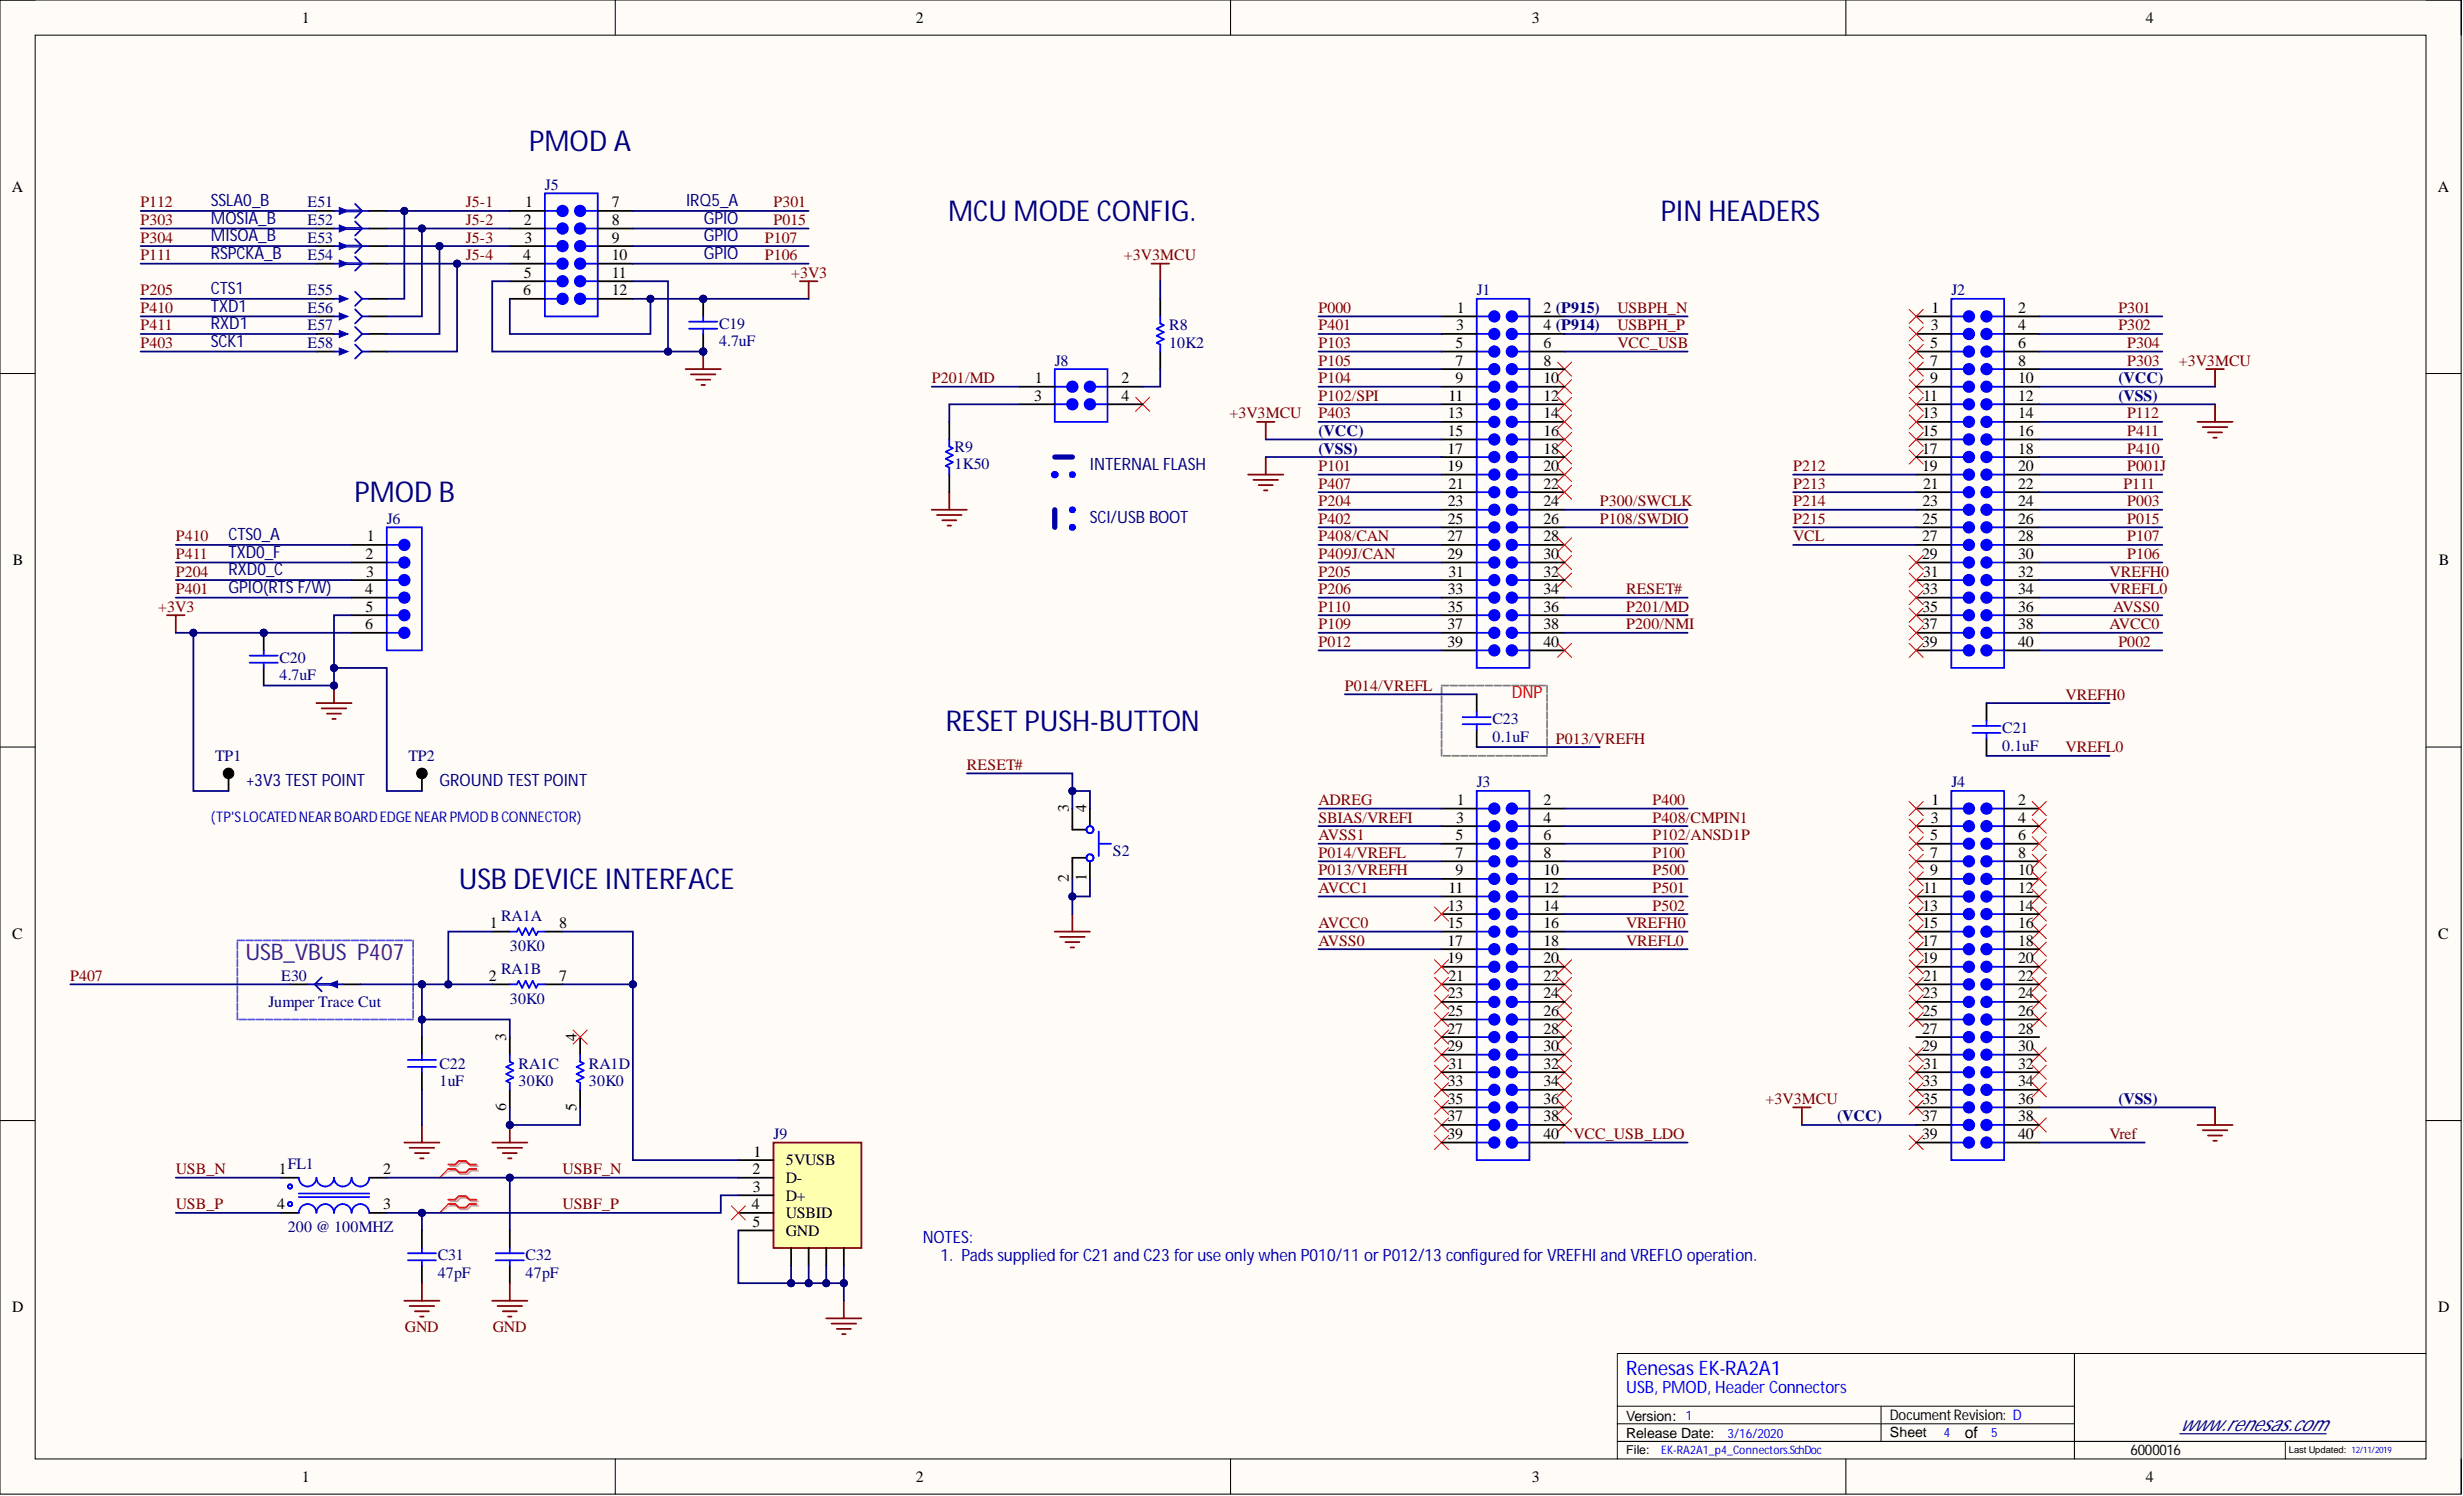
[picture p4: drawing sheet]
<svg xmlns="http://www.w3.org/2000/svg" width="356mm" height="216mm" viewBox="0 0 356 216" stroke-linecap="round" stroke-linejoin="round" font-family="sans-serif">
<defs><g id="words">
<g font-size="4.1" fill="#000080">
<text x="76.4" y="21.7">PMOD A</text>
<text x="136.9" y="31.9">MCU MODE CONFIG.</text>
<text x="239.8" y="31.9">PIN HEADERS</text>
<text x="51.2" y="72.5">PMOD B</text>
<text x="136.6" y="105.4">RESET PUSH-BUTTON</text>
<text x="66.2" y="128.3">USB DEVICE INTERFACE</text>
</g>
<text font-size="3.3" fill="#48128a" x="35.4" y="138.6">USB_VBUS P407</text>
<text font-size="2.9" fill="#00f" x="234.8" y="198.4">Renesas EK-RA2A1</text>
<text font-size="2.9" fill="#000080" x="314.7" y="206.6">www.renesas.com</text>
<g font-size="2.5" fill="#000080">
<text x="30.5" y="29.8">SSLA0_B</text>
<text x="99.1" y="29.8">IRQ5_A</text>
<text x="30.5" y="32.3">MOSIA_B</text>
<text x="30.5" y="34.8">MISOA_B</text>
<text x="101.6" y="32.3">GPIO</text>
<text x="101.6" y="34.8">GPIO</text>
<text x="30.5" y="37.4">RSPCKA_B</text>
<text x="101.6" y="37.4">GPIO</text>
<text x="30.5" y="42.4">CTS1</text>
<text x="30.5" y="45">TXD1</text>
<text x="30.5" y="47.5">RXD1</text>
<text x="30.5" y="50.1">SCK1</text>
<text x="157.4" y="67.8">INTERNAL FLASH</text>
<text x="33" y="78">CTS0_A</text>
<text x="157.4" y="75.4">SCI/USB BOOT</text>
<text x="33" y="80.5">TXD0_F</text>
<text x="33" y="83">RXD0_C</text>
<text x="33" y="85.6">GPIO(RTS F/W)</text>
<text x="35.5" y="113.5">+3V3 TEST POINT</text>
<text x="63.5" y="113.5">GROUND TEST POINT</text>
</g>
<text font-size="2.5" fill="#f00" x="218.3" y="100.8">DNP</text>
<g font-size="2.5" fill="#0000bf">
<text x="133.3" y="179.4">NOTES:</text>
<text x="135.8" y="182">1. Pads supplied for C21 and C23 for use only when P010/11 or P012/13 configured for VREFHI and VREFLO operation.</text>
</g>
<text font-size="2.5" fill="#00f" x="234.8" y="201">USB, PMOD, Header Connectors</text>
<g font-size="2.3">
<text x="43.6" y="3.3">1</text>
<text x="132.2" y="3.3">2</text>
<text x="221.2" y="3.3">3</text>
<text x="309.8" y="3.3">4</text>
<text x="1.7" y="27.7">A</text>
<text x="75.8" y="29.9">1</text>
<text x="88.3" y="29.9">7</text>
<text x="352" y="27.7">A</text>
<text x="75.6" y="32.5">2</text>
<text x="75.7" y="35">3</text>
<text x="88.3" y="32.5">8</text>
<text x="88.3" y="35">9</text>
<text x="75.6" y="37.5">4</text>
<text x="75.6" y="40.1">5</text>
<text x="88.3" y="37.5">10</text>
<text x="88.3" y="40.1">11</text>
<text x="75.6" y="42.6">6</text>
<text x="88.3" y="42.6">12</text>
<text x="210.2" y="47.7">3</text>
<text x="210.3" y="45.2">1</text>
<text x="222.8" y="45.2">2 (P915)</text>
<text x="222.8" y="47.7">4 (P914)</text>
<text x="278.8" y="47.7">3</text>
<text x="278.9" y="45.2">1</text>
<text x="291.4" y="45.2">2</text>
<text x="291.4" y="47.7">4</text>
<text x="210.2" y="50.2">5</text>
<text x="210.2" y="52.8">7</text>
<text x="222.8" y="50.2">6</text>
<text x="222.8" y="52.8">8</text>
<text x="278.7" y="50.2">5</text>
<text x="278.7" y="52.8">7</text>
<text x="291.4" y="50.2">6</text>
<text x="291.4" y="52.8">8</text>
<text x="149.3" y="57.8">3</text>
<text x="149.4" y="55.3">1</text>
<text x="161.9" y="55.3">2</text>
<text x="161.9" y="57.8">4</text>
<text x="209.1" y="57.8">11</text>
<text x="210.2" y="55.3">9</text>
<text x="222.8" y="55.3">10</text>
<text x="222.8" y="57.8">12</text>
<text x="277.7" y="57.8">11</text>
<text x="278.7" y="55.3">9</text>
<text x="291.4" y="55.3">10</text>
<text x="291.4" y="57.8">12</text>
<text x="209" y="65.4">17</text>
<text x="209.1" y="60.4">13</text>
<text x="209.1" y="62.9">15</text>
<text x="222.8" y="60.4">14</text>
<text x="222.8" y="62.9">16</text>
<text x="222.8" y="65.4">18</text>
<text x="277.5" y="65.4">17</text>
<text x="277.6" y="60.4">13</text>
<text x="277.6" y="62.9">15</text>
<text x="291.4" y="60.4">14</text>
<text x="291.4" y="62.9">16</text>
<text x="291.4" y="65.4">18</text>
<text x="209" y="68">19</text>
<text x="209.1" y="70.5">21</text>
<text x="222.8" y="68">20</text>
<text x="222.8" y="70.5">22</text>
<text x="277.5" y="68">19</text>
<text x="277.7" y="70.5">21</text>
<text x="291.4" y="68">20</text>
<text x="291.4" y="70.5">22</text>
<text x="209.1" y="73.1">23</text>
<text x="209.1" y="75.6">25</text>
<text x="222.8" y="73.1">24</text>
<text x="222.8" y="75.6">26</text>
<text x="277.6" y="73.1">23</text>
<text x="277.6" y="75.6">25</text>
<text x="291.4" y="73.1">24</text>
<text x="291.4" y="75.6">26</text>
<text x="1.9" y="81.6">B</text>
<text x="52.8" y="80.7">2</text>
<text x="52.9" y="83.2">3</text>
<text x="53" y="78.1">1</text>
<text x="209" y="78.1">27</text>
<text x="209" y="80.7">29</text>
<text x="209.1" y="83.2">31</text>
<text x="222.8" y="78.1">28</text>
<text x="222.8" y="80.7">30</text>
<text x="222.8" y="83.2">32</text>
<text x="277.5" y="78.1">27</text>
<text x="277.5" y="80.7">29</text>
<text x="277.7" y="83.2">31</text>
<text x="291.4" y="78.1">28</text>
<text x="291.4" y="80.7">30</text>
<text x="291.4" y="83.2">32</text>
<text x="352.1" y="81.6">B</text>
<text x="52.7" y="85.7">4</text>
<text x="52.8" y="88.3">5</text>
<text x="209.1" y="85.7">33</text>
<text x="209.1" y="88.3">35</text>
<text x="222.8" y="85.7">34</text>
<text x="222.8" y="88.3">36</text>
<text x="277.6" y="85.7">33</text>
<text x="277.6" y="88.3">35</text>
<text x="291.4" y="85.7">34</text>
<text x="291.4" y="88.3">36</text>
<text x="52.7" y="90.8">6</text>
<text x="209" y="90.8">37</text>
<text x="209" y="93.4">39</text>
<text x="222.8" y="90.8">38</text>
<text x="222.8" y="93.4">40</text>
<text x="277.5" y="90.8">37</text>
<text x="277.5" y="93.4">39</text>
<text x="291.4" y="90.8">38</text>
<text x="291.4" y="93.4">40</text>
<text x="154.3" y="117.2" transform="rotate(-90 154.3 117.2)">3</text>
<text x="156.9" y="117.2" transform="rotate(-90 156.9 117.2)">4</text>
<text x="210.2" y="118.7">3</text>
<text x="210.3" y="116.2">1</text>
<text x="222.8" y="116.2">2</text>
<text x="222.8" y="118.7">4</text>
<text x="278.8" y="118.7">3</text>
<text x="278.9" y="116.2">1</text>
<text x="291.4" y="116.2">2</text>
<text x="291.4" y="118.7">4</text>
<text x="210.2" y="121.3">5</text>
<text x="210.2" y="123.8">7</text>
<text x="222.8" y="121.3">6</text>
<text x="222.8" y="123.8">8</text>
<text x="278.7" y="121.3">5</text>
<text x="278.7" y="123.8">7</text>
<text x="291.4" y="121.3">6</text>
<text x="291.4" y="123.8">8</text>
<text x="154.3" y="127.3" transform="rotate(-90 154.3 127.3)">2</text>
<text x="156.9" y="127.2" transform="rotate(-90 156.9 127.2)">1</text>
<text x="209.1" y="131.4">13</text>
<text x="209.1" y="128.9">11</text>
<text x="210.2" y="126.3">9</text>
<text x="222.8" y="126.3">10</text>
<text x="222.8" y="128.9">12</text>
<text x="222.8" y="131.4">14</text>
<text x="277.6" y="131.4">13</text>
<text x="277.7" y="128.9">11</text>
<text x="278.7" y="126.3">9</text>
<text x="291.4" y="126.3">10</text>
<text x="291.4" y="128.9">12</text>
<text x="291.4" y="131.4">14</text>
<text x="1.8" y="135.5">C</text>
<text x="70.7" y="133.9">1</text>
<text x="80.7" y="133.9">8</text>
<text x="209" y="136.5">17</text>
<text x="209.1" y="133.9">15</text>
<text x="222.8" y="133.9">16</text>
<text x="222.8" y="136.5">18</text>
<text x="277.5" y="136.5">17</text>
<text x="277.6" y="133.9">15</text>
<text x="291.4" y="133.9">16</text>
<text x="291.4" y="136.5">18</text>
<text x="352" y="135.5">C</text>
<text x="70.6" y="141.6">2</text>
<text x="80.7" y="141.6">7</text>
<text x="209" y="139">19</text>
<text x="209.1" y="141.6">21</text>
<text x="222.8" y="139">20</text>
<text x="222.8" y="141.6">22</text>
<text x="277.5" y="139">19</text>
<text x="277.7" y="141.6">21</text>
<text x="291.4" y="139">20</text>
<text x="291.4" y="141.6">22</text>
<text x="209" y="149.2">27</text>
<text x="209.1" y="144.1">23</text>
<text x="209.1" y="146.6">25</text>
<text x="222.8" y="144.1">24</text>
<text x="222.8" y="146.6">26</text>
<text x="222.8" y="149.2">28</text>
<text x="277.5" y="149.2">27</text>
<text x="277.6" y="144.1">23</text>
<text x="277.6" y="146.6">25</text>
<text x="291.4" y="144.1">24</text>
<text x="291.4" y="146.6">26</text>
<text x="291.4" y="149.2">28</text>
<text x="73.1" y="150.2" transform="rotate(-90 73.1 150.2)">3</text>
<text x="83.2" y="150.2" transform="rotate(-90 83.2 150.2)">4</text>
<text x="209" y="151.7">29</text>
<text x="209.1" y="154.2">31</text>
<text x="222.8" y="151.7">30</text>
<text x="222.8" y="154.2">32</text>
<text x="277.5" y="151.7">29</text>
<text x="277.7" y="154.2">31</text>
<text x="291.4" y="151.7">30</text>
<text x="291.4" y="154.2">32</text>
<text x="73.1" y="160.3" transform="rotate(-90 73.1 160.3)">6</text>
<text x="83.2" y="160.3" transform="rotate(-90 83.2 160.3)">5</text>
<text x="209" y="161.8">37</text>
<text x="209.1" y="156.8">33</text>
<text x="209.1" y="159.3">35</text>
<text x="222.8" y="156.8">34</text>
<text x="222.8" y="159.3">36</text>
<text x="222.8" y="161.8">38</text>
<text x="277.5" y="161.8">37</text>
<text x="277.6" y="156.8">33</text>
<text x="277.6" y="159.3">35</text>
<text x="291.4" y="156.8">34</text>
<text x="291.4" y="159.3">36</text>
<text x="291.4" y="161.8">38</text>
<text x="108.8" y="166.9">1</text>
<text x="209" y="164.4">39</text>
<text x="222.8" y="164.4">40</text>
<text x="277.5" y="164.4">39</text>
<text x="291.4" y="164.4">40</text>
<text x="40.3" y="169.5">1</text>
<text x="55.3" y="169.5">2</text>
<text x="108.6" y="169.5">2</text>
<text x="108.7" y="172">3</text>
<text x="113.5" y="168.2">5VUSB</text>
<text x="113.5" y="170.7">D-</text>
<text x="113.5" y="173.3">D+</text>
<text x="40" y="174.5">4</text>
<text x="55.3" y="174.5">3</text>
<text x="108.5" y="174.5">4</text>
<text x="108.6" y="177.1">5</text>
<text x="113.5" y="175.8">USBID</text>
<text x="113.5" y="178.3">GND</text>
<text x="1.8" y="189.4">D</text>
<text x="352" y="189.4">D</text>
<text x="283.7" y="207.5">of</text>
<text x="43.6" y="213.9">1</text>
<text x="132.2" y="213.9">2</text>
<text x="221.2" y="213.9">3</text>
<text x="309.8" y="213.9">4</text>
</g>
<g font-size="2.3" fill="#800000">
<text x="20.3" y="29.9">P112</text>
<text x="67.3" y="29.9">J5-1</text>
<text x="111.7" y="29.9">P301</text>
<text x="20.3" y="35">P304</text>
<text x="20.3" y="32.5">P303</text>
<text x="67.3" y="32.5">J5-2</text>
<text x="67.3" y="35">J5-3</text>
<text x="110.4" y="35">P107</text>
<text x="111.7" y="32.5">P015</text>
<text x="20.3" y="37.5">P111</text>
<text x="67.3" y="37.5">J5-4</text>
<text x="110.4" y="37.5">P106</text>
<text x="114.2" y="40.1">+3V3</text>
<text x="162.3" y="37.5">+3V3MCU</text>
<text x="20.3" y="42.6">P205</text>
<text x="20.3" y="47.7">P411</text>
<text x="20.3" y="45.2">P410</text>
<text x="190.4" y="47.7">P401</text>
<text x="190.4" y="45.2">P000</text>
<text x="233.5" y="45.2">USBPH_N</text>
<text x="233.5" y="47.7">USBPH_P</text>
<text x="305.8" y="45.2">P301</text>
<text x="305.8" y="47.7">P302</text>
<text x="20.3" y="50.2">P403</text>
<text x="190.4" y="50.2">P103</text>
<text x="190.4" y="52.8">P105</text>
<text x="233.5" y="50.2">VCC_USB</text>
<text x="307.1" y="52.8">P303</text>
<text x="307.1" y="50.2">P304</text>
<text x="314.6" y="52.8">+3V3MCU</text>
<text x="134.5" y="55.3">P201/MD</text>
<text x="190.4" y="57.8">P102/SPI</text>
<text x="190.4" y="55.3">P104</text>
<text x="177.5" y="60.4">+3V3MCU</text>
<text x="190.4" y="60.4">P403</text>
<text x="307.1" y="65.4">P410</text>
<text x="307.1" y="62.9">P411</text>
<text x="307.1" y="60.4">P112</text>
<text x="190.4" y="68">P101</text>
<text x="190.4" y="70.5">P407</text>
<text x="258.9" y="68">P212</text>
<text x="258.9" y="70.5">P213</text>
<text x="306.6" y="70.5">P111</text>
<text x="307.1" y="68">P001J</text>
<text x="190.4" y="73.1">P204</text>
<text x="190.4" y="75.6">P402</text>
<text x="231" y="73.1">P300/SWCLK</text>
<text x="231" y="75.6">P108/SWDIO</text>
<text x="258.9" y="75.6">P215</text>
<text x="258.9" y="73.1">P214</text>
<text x="307.1" y="75.6">P015</text>
<text x="307.1" y="73.1">P003</text>
<text x="25.4" y="78.1">P410</text>
<text x="25.4" y="80.7">P411</text>
<text x="25.4" y="83.2">P204</text>
<text x="190.4" y="78.1">P408/CAN</text>
<text x="190.4" y="83.2">P205</text>
<text x="190.4" y="80.7">P409J/CAN</text>
<text x="258.9" y="78.1">VCL</text>
<text x="304.6" y="83.2">VREFH0</text>
<text x="307.1" y="78.1">P107</text>
<text x="307.1" y="80.7">P106</text>
<text x="22.8" y="88.3">+3V3</text>
<text x="25.4" y="85.7">P401</text>
<text x="190.4" y="88.3">P110</text>
<text x="190.4" y="85.7">P206</text>
<text x="234.8" y="88.3">P201/MD</text>
<text x="234.8" y="85.7">RESET#</text>
<text x="304.6" y="85.7">VREFL0</text>
<text x="305.1" y="88.3">AVSS0</text>
<text x="190.4" y="93.4">P012</text>
<text x="190.4" y="90.8">P109</text>
<text x="234.8" y="90.8">P200/NMI</text>
<text x="304.6" y="90.8">AVCC0</text>
<text x="305.8" y="93.4">P002</text>
<text x="194.2" y="99.7">P014/VREFL</text>
<text x="298.2" y="101">VREFH0</text>
<text x="224.6" y="107.3">P013/VREFH</text>
<text x="139.6" y="111.1">RESET#</text>
<text x="298.2" y="108.6">VREFL0</text>
<text x="190.4" y="118.7">SBIAS/VREFI</text>
<text x="190.4" y="116.2">ADREG</text>
<text x="238.6" y="118.7">P408/CMPIN1</text>
<text x="238.6" y="116.2">P400</text>
<text x="190.4" y="121.3">AVSS1</text>
<text x="190.4" y="123.8">P014/VREFL</text>
<text x="238.6" y="123.8">P100</text>
<text x="238.6" y="121.3">P102/ANSD1P</text>
<text x="190.4" y="128.9">AVCC1</text>
<text x="190.4" y="126.3">P013/VREFH</text>
<text x="238.6" y="126.3">P500</text>
<text x="238.6" y="128.9">P501</text>
<text x="238.6" y="131.4">P502</text>
<text x="190.4" y="133.9">AVCC0</text>
<text x="190.4" y="136.5">AVSS0</text>
<text x="234.8" y="133.9">VREFH0</text>
<text x="234.8" y="136.5">VREFL0</text>
<text x="10.2" y="141.6">P407</text>
<text x="254.9" y="159.3">+3V3MCU</text>
<text x="227.2" y="164.4">VCC_USB_LDO</text>
<text x="304.6" y="164.4">Vref</text>
<text x="25.4" y="169.5">USB_N</text>
<text x="81.2" y="169.5">USBF_N</text>
<text x="25.4" y="174.5">USB_P</text>
<text x="81.2" y="174.5">USBF_P</text>
<text x="58.5" y="192.3">GND</text>
<text x="71.2" y="192.3">GND</text>
</g>
<g font-size="2.3" fill="#000080">
<text x="44.4" y="29.9">E51</text>
<text x="78.7" y="27.4">J5</text>
<text x="44.4" y="32.5">E52</text>
<text x="44.4" y="35">E53</text>
<text x="44.4" y="37.5">E54</text>
<text x="44.4" y="42.6">E55</text>
<text x="44.4" y="45.2">E56</text>
<text x="44.4" y="47.7">E57</text>
<text x="103.8" y="47.4">C19</text>
<text x="168.8" y="47.7">R8</text>
<text x="213.2" y="42.6">J1</text>
<text x="281.7" y="42.6">J2</text>
<text x="44.4" y="50.2">E58</text>
<text x="103.8" y="50">4.7uF</text>
<text x="152.3" y="52.8">J8</text>
<text x="168.8" y="50.2">10K2</text>
<text x="305.8" y="55.3">(VCC)</text>
<text x="305.8" y="57.8">(VSS)</text>
<text x="137.8" y="65.2">R9</text>
<text x="190.4" y="62.9">(VCC)</text>
<text x="190.4" y="65.4">(VSS)</text>
<text x="137.8" y="67.7">1K50</text>
<text x="55.8" y="75.6">J6</text>
<text x="40.4" y="95.6">C20</text>
<text x="40.4" y="98.2">4.7uF</text>
<text x="215.5" y="107.1">0.1uF</text>
<text x="215.5" y="104.5">C23</text>
<text x="289.1" y="105.8">C21</text>
<text x="31" y="109.8">TP1</text>
<text x="59" y="109.8">TP2</text>
<text x="213.2" y="113.6">J3</text>
<text x="281.7" y="113.6">J4</text>
<text x="289.1" y="108.3">0.1uF</text>
<text x="160.7" y="123.5">S2</text>
<text x="72.3" y="132.9">RA1A</text>
<text x="73.6" y="137.2">30K0</text>
<text x="40.6" y="141.6">E30</text>
<text x="72.3" y="140.5">RA1B</text>
<text x="38.7" y="145.4">Jumper Trace Cut</text>
<text x="73.6" y="144.9">30K0</text>
<text x="63.5" y="154.2">C22</text>
<text x="74.9" y="154.2">RA1C</text>
<text x="85" y="154.2">RA1D</text>
<text x="63.5" y="156.8">1uF</text>
<text x="74.9" y="156.8">30K0</text>
<text x="85" y="156.8">30K0</text>
<text x="265.2" y="161.8">(VCC)</text>
<text x="305.8" y="159.3">(VSS)</text>
<text x="111.7" y="164.4">J9</text>
<text x="41.5" y="168.7">FL1</text>
<text x="41.5" y="177.8">200 @ 100MHZ</text>
<text x="63.2" y="184.4">47pF</text>
<text x="63.2" y="181.9">C31</text>
<text x="75.9" y="184.4">47pF</text>
<text x="75.9" y="181.9">C32</text>
</g>
<text font-size="2.1" fill="#0000bf" x="30.5" y="118.6">(TP'SLOCATEDNEAR BOARDEDGE NEAR PMODB CONNECTOR)</text>
<g font-size="2.1">
<text x="272.8" y="204.9">DocumentRevision: D</text>
<text x="307.6" y="210">6000016</text>
</g>
<g font-size="2">
<text x="234.8" y="205.1">Version:</text>
<text x="234.8" y="207.6">Release Date:</text>
<text x="272.8" y="207.4">Sheet</text>
</g>
<g font-size="1.9" fill="#00f">
<text x="243.4" y="205">1</text>
<text x="249.4" y="207.5">3/16/2020</text>
<text x="280.6" y="207.4">4</text>
<text x="287.5" y="207.4">5</text>
</g>
<text font-size="1.8" x="234.8" y="209.9">File:</text>
<text font-size="1.7" fill="#00f" x="239.9" y="209.9">EK-RA2A1_p4_Connectors.SchDoc</text>
<text font-size="1.4" x="330.5" y="209.6">Last Updated: 12/11/2019</text>
</g></defs>
<path d="M0 0h355.3v215.6h-355.3z" fill-rule="evenodd" fill="#fffcf8"/>
<path d="M0 0h355.3v215.6h-355.3z" fill="none" stroke="#000" stroke-width=".14"/>
<path d="M5.1 5.1h345.2v205.5h-345.2z" fill-rule="evenodd" fill="#fffcf8"/>
<g fill="none" stroke="#000" stroke-width=".14">
<path d="M0 0h5.1M5.1 5.1h345.2v205.5h-345.2zM88.8 0v5.1M177.7 0v5.1M266.5 0v5.1M350.3 0h5v5.1M0 53.9h5.1M350.3 53.9h5M0 107.8h5.1M350.3 107.8h5M0 161.7h5.1M350.3 161.7h5"/>
<path d="M299.5 195.3v15.3M350.3 195.3h-116.8v15.3M88.8 210.6v5M177.7 210.6v5M233.5 202.9h66M233.5 208h116.8M233.5 205.5h66M266.5 210.6v5M271.6 202.9v5.1M330 208v2.6M355.3 210.6v5"/>
</g>
<path d="M314.7 206.9h21.2" fill="none" stroke="#000080" stroke-width=".17"/>
<path d="M119.3 190.3h5.1M120.1 191h3.5M120.8 191.8h2M121.6 192.5h.5M121.8 187.7v2.6" fill="none" stroke="#800000" stroke-width=".25"/>
<path d="M111.7 164.9h12.7v15.2h-12.7z" fill-rule="evenodd" fill="#ffffb0"/>
<path d="M71.1 164.9h5M71.8 165.7h3.6M72.6 166.4h2M73.4 167.2h.5M73.6 162.4v2.5M111.7 164.9h12.7v15.2h-12.7z" fill="none" stroke="#800000" stroke-width=".25"/>
<path d="M106.6 167.4h5.1M106.6 170h5.1M106.6 172.5h5.1M106.6 175h5.1M106.6 177.6h5.1M114.2 180.1v2.5M116.8 180.1v2.5M119.3 180.1v2.5M121.8 180.1v2.5" fill="none" stroke="#000" stroke-width=".25"/>
<circle cx="73.6" cy="162.4" r=".51" fill="#000080"/>
<circle cx="73.6" cy="162.4" r=".51" fill="none" stroke="#000080" stroke-width=".14"/>
<path d="M48.2 98.9v2.6M45.7 101.5h5.1M46.4 102.2h3.6M47.2 103h2M48 103.8h.5M58.4 164.9h5.1M59.1 165.7h3.6M59.9 166.4h2M60.7 167.2h.5M60.9 162.4v2.5" fill="none" stroke="#800000" stroke-width=".25"/>
<path d="M71.1 134.4h2.5M78.7 134.4h2.5M60.9 149.7v2.5M60.9 154.7v2.6M71.1 142.1h2.5M73.6 149.7v2.5M73.6 157.3v2.5M78.7 142.1h2.5" fill="none" stroke="#000" stroke-width=".25"/>
<path d="M73.6 134.4h1l.3-.5 .5 1.1 .5-1.1 .5 1.1 .5-1.1 .5 1.1 .3-.6h1M58.9 153h4M58.9 154h4M60.9 152.2v.8M60.9 154v.7M73.6 142.1h1l.3-.5 .5 1 .5-1 .5 1 .5-1 .5 1 .3-.5h1M73.6 152.2v1l.5 .3-1 .5 1 .5-1 .5 1 .5-1 .5 .5 .3v1" fill="none" stroke="#00f" stroke-width=".25"/>
<path d="M105.6 174l2 2.1M107.6 174l-2 2.1" fill="none" stroke="#f00" stroke-width=".14"/>
<circle cx="48.2" cy="98.9" r=".51" fill="#000080"/>
<circle cx="48.2" cy="98.9" r=".51" fill="none" stroke="#000080" stroke-width=".14"/>
<path d="M55.8 76.1h5.1v17.8h-5.1zM55.8 81.2h1.8" fill="none" stroke="#00f" stroke-width=".25"/>
<circle cx="58.4" cy="81.2" r=".76" fill="#00f"/>
<g fill="none" stroke="#00f" stroke-width=".25">
<path d="M55.8 83.7h1.8"/>
<circle cx="58.4" cy="81.2" r=".76"/>
</g>
<circle cx="58.4" cy="83.7" r=".76" fill="#00f"/>
<g fill="none" stroke="#00f" stroke-width=".25">
<path d="M55.8 78.6h1.8"/>
<circle cx="58.4" cy="83.7" r=".76"/>
</g>
<circle cx="58.4" cy="78.6" r=".76" fill="#00f"/>
<g fill="none" stroke="#00f" stroke-width=".25">
<path d="M55.8 86.3h1.8"/>
<circle cx="58.4" cy="78.6" r=".76"/>
</g>
<path d="M50.8 78.6h5" fill="none" stroke="#000" stroke-width=".25"/>
<circle cx="58.4" cy="86.3" r=".76" fill="#00f"/>
<g fill="none" stroke="#00f" stroke-width=".25">
<path d="M55.8 88.8h1.8"/>
<circle cx="58.4" cy="86.3" r=".76"/>
</g>
<circle cx="58.4" cy="88.8" r=".76" fill="#00f"/>
<g fill="none" stroke="#00f" stroke-width=".25">
<path d="M55.8 91.3h1.8"/>
<circle cx="58.4" cy="88.8" r=".76"/>
</g>
<circle cx="58.4" cy="91.3" r=".76" fill="#00f"/>
<circle cx="58.4" cy="91.3" r=".76" fill="none" stroke="#00f" stroke-width=".25"/>
<path d="M50.8 81.2h5M50.8 83.7h5M50.8 86.3h5M50.8 88.8h5M50.8 91.3h5" fill="none" stroke="#000" stroke-width=".25"/>
<path d="M99 53.3h5.1M99.7 54h3.6M100.5 54.8h2M101.3 55.6h.5M101.5 50.7v2.6" fill="none" stroke="#800000" stroke-width=".25"/>
<circle cx="101.5" cy="50.7" r=".51" fill="#000080"/>
<circle cx="101.5" cy="50.7" r=".51" fill="none" stroke="#000080" stroke-width=".14"/>
<path d="M78.7 27.9h7.6v17.8h-7.6zM78.7 33h1.8" fill="none" stroke="#00f" stroke-width=".25"/>
<circle cx="81.2" cy="33" r=".76" fill="#00f"/>
<g fill="none" stroke="#00f" stroke-width=".25">
<path d="M84.5 35.5h1.8"/>
<circle cx="81.2" cy="33" r=".76"/>
</g>
<circle cx="83.8" cy="35.5" r=".76" fill="#00f"/>
<g fill="none" stroke="#00f" stroke-width=".25">
<path d="M78.7 35.5h1.8"/>
<circle cx="83.8" cy="35.5" r=".76"/>
</g>
<circle cx="81.2" cy="35.5" r=".76" fill="#00f"/>
<g fill="none" stroke="#00f" stroke-width=".25">
<path d="M84.5 33h1.8"/>
<circle cx="81.2" cy="35.5" r=".76"/>
</g>
<circle cx="83.8" cy="33" r=".76" fill="#00f"/>
<g fill="none" stroke="#00f" stroke-width=".25">
<path d="M78.7 30.4h1.8"/>
<circle cx="83.8" cy="33" r=".76"/>
</g>
<circle cx="81.2" cy="30.4" r=".76" fill="#00f"/>
<g fill="none" stroke="#00f" stroke-width=".25">
<path d="M84.5 30.4h1.8"/>
<circle cx="81.2" cy="30.4" r=".76"/>
</g>
<circle cx="83.8" cy="30.4" r=".76" fill="#00f"/>
<g fill="none" stroke="#00f" stroke-width=".25">
<path d="M78.7 38.1h1.8"/>
<circle cx="83.8" cy="30.4" r=".76"/>
</g>
<path d="M73.6 30.4h5.1" fill="none" stroke="#000" stroke-width=".25"/>
<circle cx="81.2" cy="38.1" r=".76" fill="#00f"/>
<g fill="none" stroke="#00f" stroke-width=".25">
<path d="M84.5 40.6h1.8"/>
<circle cx="81.2" cy="38.1" r=".76"/>
</g>
<circle cx="83.8" cy="40.6" r=".76" fill="#00f"/>
<g fill="none" stroke="#00f" stroke-width=".25">
<path d="M78.7 40.6h1.8"/>
<circle cx="83.8" cy="40.6" r=".76"/>
</g>
<circle cx="81.2" cy="40.6" r=".76" fill="#00f"/>
<g fill="none" stroke="#00f" stroke-width=".25">
<path d="M84.5 38.1h1.8"/>
<circle cx="81.2" cy="40.6" r=".76"/>
</g>
<circle cx="83.8" cy="38.1" r=".76" fill="#00f"/>
<g fill="none" stroke="#00f" stroke-width=".25">
<path d="M78.7 43.1h1.8"/>
<circle cx="83.8" cy="38.1" r=".76"/>
</g>
<circle cx="81.2" cy="43.1" r=".76" fill="#00f"/>
<g fill="none" stroke="#00f" stroke-width=".25">
<path d="M84.5 43.1h1.8"/>
<circle cx="81.2" cy="43.1" r=".76"/>
</g>
<circle cx="83.8" cy="43.1" r=".76" fill="#00f"/>
<circle cx="83.8" cy="43.1" r=".76" fill="none" stroke="#00f" stroke-width=".25"/>
<g fill="none" stroke="#000" stroke-width=".25">
<path d="M73.6 33h5.1M73.6 35.5h5.1M73.6 38.1h5.1M86.3 30.4h5.1M86.3 33h5.1M86.3 35.5h5.1M86.3 38.1h5.1M73.6 40.6h5.1M73.6 43.1h5.1M86.3 40.6h5.1M86.3 43.1h5.1M41.9 142.1h2.5"/>
<path d="M49.5 142.1h2.5"/>
</g>
<path d="M47.5 142.1l1.2-.5v1z" fill="#0000bf"/>
<path d="M45.6 141.9h2.2v.3h-2.2zM47.5 142.1l1.2-.5v1z" fill="none" stroke="#0000bf" stroke-width=".14"/>
<path d="M44.4 142.1h1M45.4 142.1l1 1M46.4 141l-1 1.1M48.5 142.1h1" fill="none" stroke="#0000bf" stroke-width=".25"/>
<path d="M45.6 142.1h2.2" fill="none" stroke="#009cca" stroke-width=".25"/>
<path d="M154.8 116.7v3h2.1M157.4 116.7v2.5M286.8 101.5v2.5M286.8 106.5v2.6M156.9 123.8h-2.1v3M157.4 124.3v2.5M83.8 149.7v2.5M83.8 157.3v2.5" fill="none" stroke="#000" stroke-width=".25"/>
<g fill="none" stroke="#00f" stroke-width=".25">
<path d="M158.6 120v3.5M284.8 104.8h4M284.8 105.8h4M286.8 104v.8M286.8 105.8v.7M158.6 121.8h1.8M83.8 152.2v1l.5 .3-1.1 .5 1.1 .5-1.1 .5 1.1 .5-1.1 .5 .6 .3v1"/>
<circle cx="157.4" cy="119.7" r=".51"/>
<circle cx="157.4" cy="123.8" r=".51"/>
</g>
<path d="M152.3 134.4h5.1M153 135.2h3.6M153.8 136h2M154.6 136.7h.5M154.8 131.9v2.5" fill="none" stroke="#800000" stroke-width=".25"/>
<path d="M82.7 148.7l2.1 2M84.8 148.7l-2.1 2" fill="none" stroke="#f00" stroke-width=".14"/>
<circle cx="101.5" cy="50.7" r=".51" fill="#000080"/>
<circle cx="101.5" cy="50.7" r=".51" fill="none" stroke="#000080" stroke-width=".14"/>
<circle cx="101.5" cy="43.1" r=".51" fill="#000080"/>
<circle cx="101.5" cy="43.1" r=".51" fill="none" stroke="#000080" stroke-width=".14"/>
<path d="M101.5 48.2v2.5" fill="none" stroke="#000" stroke-width=".25"/>
<circle cx="101.5" cy="50.7" r=".51" fill="#000080"/>
<circle cx="101.5" cy="50.7" r=".51" fill="none" stroke="#000080" stroke-width=".14"/>
<path d="M101.5 43.1v2.6" fill="none" stroke="#000" stroke-width=".25"/>
<circle cx="101.5" cy="43.1" r=".51" fill="#000080"/>
<circle cx="101.5" cy="43.1" r=".51" fill="none" stroke="#000080" stroke-width=".14"/>
<path d="M99.5 46.4h4.1M99.5 47.4h4.1M101.5 45.7v.7M101.5 47.4v.8" fill="none" stroke="#00f" stroke-width=".25"/>
<circle cx="38.1" cy="91.3" r=".51" fill="#000080"/>
<circle cx="38.1" cy="91.3" r=".51" fill="none" stroke="#000080" stroke-width=".14"/>
<path d="M38.1 91.3v2.6M38.1 96.4v2.5" fill="none" stroke="#000" stroke-width=".25"/>
<circle cx="38.1" cy="91.3" r=".51" fill="#000080"/>
<circle cx="38.1" cy="91.3" r=".51" fill="none" stroke="#000080" stroke-width=".14"/>
<g fill="none" stroke="#00f" stroke-width=".25">
<path d="M167.5 45.7v1l.5 .2-1 .5 1 .5-1 .6 1 .5-1 .5 .5 .2v1M137.1 63.4v1l.5 .3-1 .5 1 .5-1 .5 1 .5-1 .5 .5 .3v1M36 94.6h4.1M36 95.6h4.1M38.1 93.9v.7M38.1 95.6v.8M211.2 103.5h4M211.2 104.5h4M213.2 102.7v.8M213.2 104.5v.8M281.7 114.2h7.6v53.2h-7.6zM281.7 119.2h1.8"/>
<path d="M43.1 175a1.27 1.27 0 0 1 1.3-1.2 1.27 1.27 0 0 1 1.3 1.2 1.27 1.27 0 0 1 1.3-1.2 1.27 1.27 0 0 1 1.2 1.2 1.27 1.27 0 0 1 1.3-1.2 1.27 1.27 0 0 1 1.3 1.2 1.27 1.27 0 0 1 1.2-1.2 1.27 1.27 0 0 1 1.3 1.2M43.1 170a1.27 1.27 0 0 0 1.3 1.2 1.27 1.27 0 0 0 1.3-1.2 1.27 1.27 0 0 0 1.3 1.2 1.27 1.27 0 0 0 1.2-1.2 1.27 1.27 0 0 0 1.3 1.2 1.27 1.27 0 0 0 1.3-1.2 1.27 1.27 0 0 0 1.2 1.2 1.27 1.27 0 0 0 1.3-1.2M43.1 172.8h10.2M43.1 172.2h10.2M58.9 180.9h4M58.9 181.9h4M60.9 180.1v.8M60.9 181.9v.7M71.6 180.9h4M71.6 181.9h4M73.6 180.1v.8M73.6 181.9v.7"/>
<circle cx="41.9" cy="171.2" r=".3"/>
<circle cx="41.9" cy="173.8" r=".3"/>
</g>
<g fill="none" stroke="#800000" stroke-width=".25">
<path d="M166.2 38.1h2.6M167.5 38.1v2.5M115.5 40.6h2.5M116.8 40.6v2.5M318.5 53.3h2.6M319.8 53.3v2.5M319.8 58.3v2.6M134.5 73.6h5.1M135.3 74.3h3.5M136 75.1h2.1M136.8 75.9h.5M137.1 71v2.6"/>
<path d="M317.3 60.9h5M318 61.6h3.6M318.8 62.4h2M319.5 63.2h.6M24.1 88.8h2.6M25.4 88.8v2.5M258.9 159.8h2.5M260.2 159.8v2.6M319.8 159.8v2.6M317.3 162.4h5M318 163.1h3.6M318.8 163.9h2"/>
<path d="M319.5 164.6h.6M58.4 187.7h5.1M59.1 188.5h3.6M59.9 189.2h2M60.7 190h.5M60.9 185.2v2.5M71.1 187.7h5M71.8 188.5h3.6M72.6 189.2h2M73.4 190h.5M73.6 185.2v2.5"/>
</g>
<g fill="none" stroke="#f00" stroke-width=".14">
<path d="M164 57.3l2 2.1M166 57.3l-2 2.1M224.9 52.3l2 2M224.9 54.8l2 2M226.9 52.3l-2 2M226.9 54.8l-2 2M275.6 54.8l2.1 2M277.7 54.8l-2.1 2M224.9 64.9l2 2.1M226.9 64.9l-2 2.1M275.6 64.9l2.1 2.1M277.7 64.9l-2.1 2.1"/>
<path d="M224.9 80.2l2 2M224.9 82.7l2 2M226.9 80.2l-2 2M226.9 82.7l-2 2M293.4 118.2l2 2M295.4 118.2l-2 2M224.9 138.5l2 2M226.9 138.5l-2 2M275.6 130.9l2.1 2M275.6 133.4l2.1 2.1M275.6 136l2.1 2M275.6 138.5l2.1 2"/>
<path d="M277.7 130.9l-2.1 2M277.7 133.4l-2.1 2.1M277.7 136l-2.1 2M277.7 138.5l-2.1 2M293.4 128.4l2 2M293.4 130.9l2 2M293.4 133.4l2 2.1M293.4 136l2 2M293.4 138.5l2 2M295.4 128.4l-2 2M295.4 133.4l-2 2.1M295.4 136l-2 2"/>
<path d="M295.4 130.9l-2 2M295.4 138.5l-2 2M207.1 143.6l2 2M207.1 146.1l2 2M207.1 148.7l2 2M207.1 151.2l2 2M207.1 153.7l2 2.1M207.1 156.3l2 2M207.1 158.8l2 2M209.1 143.6l-2 2M209.1 146.1l-2 2M209.1 148.7l-2 2"/>
<path d="M209.1 151.2l-2 2M209.1 153.7l-2 2.1M209.1 156.3l-2 2M209.1 158.8l-2 2M224.9 141l2 2.1M224.9 143.6l2 2M224.9 146.1l2 2M224.9 148.7l2 2M224.9 151.2l2 2M224.9 153.7l2 2.1M224.9 156.3l2 2M226.9 143.6l-2 2"/>
<path d="M226.9 146.1l-2 2M226.9 141l-2 2.1M226.9 148.7l-2 2M226.9 151.2l-2 2M226.9 153.7l-2 2.1M226.9 156.3l-2 2M275.6 141l2.1 2.1M275.6 143.6l2.1 2M275.6 146.1l2.1 2M275.6 151.2l2.1 2M275.6 153.7l2.1 2.1M275.6 156.3l2.1 2"/>
<path d="M275.6 158.8l2.1 2M277.7 141l-2.1 2.1M277.7 143.6l-2.1 2M277.7 146.1l-2.1 2M277.7 151.2l-2.1 2M277.7 153.7l-2.1 2.1M277.7 156.3l-2.1 2M277.7 158.8l-2.1 2M293.4 141l2 2.1M293.4 143.6l2 2M293.4 146.1l2 2M293.4 151.2l2 2"/>
<path d="M293.4 153.7l2 2.1M293.4 156.3l2 2M295.4 141l-2 2.1M295.4 146.1l-2 2M295.4 143.6l-2 2M295.4 151.2l-2 2M295.4 153.7l-2 2.1M295.4 156.3l-2 2M64.7 168.7l-1.2 1.3M64.7 173.8l-1.2 1.2M207.1 161.3l2 2.1M207.1 163.9l2 2"/>
<path d="M209.1 161.3l-2 2.1M209.1 163.9l-2 2M224.9 161.3l2 2.1M226.9 161.3l-2 2.1M275.6 163.9l2.1 2M277.7 163.9l-2.1 2M293.4 161.3l2 2.1M295.4 161.3l-2 2.1"/>
</g>
<path d="M152.3 66h2.5M152.3 73.6v2.5" fill="none" stroke="#0000bf" stroke-width=".76"/>
<g fill="none" stroke="#00f" stroke-width=".76">
<circle cx="152.3" cy="68.5" r=".14"/>
<circle cx="154.8" cy="68.5" r=".08"/>
<circle cx="154.8" cy="76.1" r=".09"/>
<circle cx="154.8" cy="73.6" r=".08"/>
</g>
<g fill="none" stroke="#000" stroke-width=".25">
<path d="M167.5 43.1v2.6M167.5 50.7v2.6M137.1 60.9v2.5M137.1 68.5v2.5M33 111.6v2.6M60.9 111.6v2.6M213.2 100.2v2.5M213.2 105.3v2.5M40.6 175h2.5M40.6 170h2.5M53.3 175h2.5M53.3 170h2.5"/>
<path d="M60.9 177.6v2.5M73.6 177.6v2.5M60.9 182.6v2.6M73.6 182.6v2.6"/>
</g>
<g fill="#000">
<circle cx="33" cy="111.6" r=".76"/>
<circle cx="60.9" cy="111.6" r=".76"/>
</g>
<g fill="none" stroke="#000" stroke-width=".14">
<circle cx="33" cy="111.6" r=".76"/>
<circle cx="60.9" cy="111.6" r=".76"/>
</g>
<path d="M65 168.3h1l.5-.5h1l.5 .5h1M65 169h1l.5 .5h1l.5-.5h1M65 173.4h1l.5-.5h1l.5 .5h1M65 174h1l.5 .5h1l.5-.5h1" fill="none" stroke="#d0a19e" stroke-width=".25"/>
<path d="M65 169l-1.5 1M65 174l-1.5 1" fill="none" stroke="#d0a19e" stroke-width=".14"/>
<path d="M64.7 168.1h1l.5-.5h1.1l.5 .5h1M64.7 168.7h1l.5 .5h1.1l.5-.5h1M64.7 173.1h1l.5-.5h1.1l.5 .5h1M64.7 173.8h1l.5 .5h1.1l.5-.5h1" fill="none" stroke="#f00" stroke-width=".25"/>
<g fill="none" stroke="#808080" stroke-width=".25">
<path d="M208.1 98.9h1M208.1 99.2v1M209.4 98.9h1M210.7 98.9h1M211.9 98.9h1M213.2 98.9h1M214.5 98.9h1M215.7 98.9h1.1M217 98.9h1M218.3 98.9h1M219.5 98.9h1.1M220.8 98.9h1"/>
<path d="M222.1 98.9h1M223.4 98.9v1M208.1 100.5v1M208.1 101.7v1M208.1 103v1M208.1 104.3v1M208.1 105.5v1M208.1 106.8v1M208.1 108.1v1M208.4 109.1h1M209.6 109.1h1.1M210.9 109.1h1"/>
<path d="M212.2 109.1h1M213.5 109.1h1M214.7 109.1h1M216 109.1h1M217.3 109.1h1M218.5 109.1h1M219.8 109.1h1M221.1 109.1h1M222.3 109.1h1.1M223.4 100.2v1M223.4 101.5v1M223.4 102.7v1.1"/>
<path d="M223.4 104v1M223.4 105.3v1M223.4 106.5v1.1M223.4 107.8v1"/>
</g>
<circle cx="284.3" cy="119.2" r=".76" fill="#00f"/>
<g fill="none" stroke="#00f" stroke-width=".25">
<path d="M287.6 121.8h1.7"/>
<circle cx="284.3" cy="119.2" r=".76"/>
</g>
<circle cx="286.8" cy="121.8" r=".76" fill="#00f"/>
<g fill="none" stroke="#00f" stroke-width=".25">
<path d="M281.7 121.8h1.8"/>
<circle cx="286.8" cy="121.8" r=".76"/>
</g>
<circle cx="284.3" cy="121.8" r=".76" fill="#00f"/>
<g fill="none" stroke="#00f" stroke-width=".25">
<path d="M287.6 119.2h1.7"/>
<circle cx="284.3" cy="121.8" r=".76"/>
</g>
<circle cx="286.8" cy="119.2" r=".76" fill="#00f"/>
<g fill="none" stroke="#00f" stroke-width=".25">
<path d="M281.7 116.7h1.8"/>
<circle cx="286.8" cy="119.2" r=".76"/>
</g>
<circle cx="284.3" cy="116.7" r=".76" fill="#00f"/>
<g fill="none" stroke="#00f" stroke-width=".25">
<path d="M287.6 116.7h1.7"/>
<circle cx="284.3" cy="116.7" r=".76"/>
</g>
<circle cx="286.8" cy="116.7" r=".76" fill="#00f"/>
<g fill="none" stroke="#00f" stroke-width=".25">
<path d="M281.7 124.3h1.8"/>
<circle cx="286.8" cy="116.7" r=".76"/>
</g>
<path d="M276.7 116.7h5" fill="none" stroke="#000" stroke-width=".25"/>
<circle cx="284.3" cy="124.3" r=".76" fill="#00f"/>
<g fill="none" stroke="#00f" stroke-width=".25">
<path d="M287.6 126.8h1.7"/>
<circle cx="284.3" cy="124.3" r=".76"/>
</g>
<circle cx="286.8" cy="126.8" r=".76" fill="#00f"/>
<g fill="none" stroke="#00f" stroke-width=".25">
<path d="M281.7 126.8h1.8"/>
<circle cx="286.8" cy="126.8" r=".76"/>
</g>
<circle cx="284.3" cy="126.8" r=".76" fill="#00f"/>
<g fill="none" stroke="#00f" stroke-width=".25">
<path d="M287.6 124.3h1.7"/>
<circle cx="284.3" cy="126.8" r=".76"/>
</g>
<circle cx="286.8" cy="124.3" r=".76" fill="#00f"/>
<g fill="none" stroke="#00f" stroke-width=".25">
<path d="M281.7 129.4h1.8"/>
<circle cx="286.8" cy="124.3" r=".76"/>
</g>
<circle cx="284.3" cy="129.4" r=".76" fill="#00f"/>
<g fill="none" stroke="#00f" stroke-width=".25">
<path d="M287.6 131.9h1.7"/>
<circle cx="284.3" cy="129.4" r=".76"/>
</g>
<circle cx="286.8" cy="131.9" r=".76" fill="#00f"/>
<g fill="none" stroke="#00f" stroke-width=".25">
<path d="M281.7 131.9h1.8"/>
<circle cx="286.8" cy="131.9" r=".76"/>
</g>
<circle cx="284.3" cy="131.9" r=".76" fill="#00f"/>
<g fill="none" stroke="#00f" stroke-width=".25">
<path d="M287.6 129.4h1.7"/>
<circle cx="284.3" cy="131.9" r=".76"/>
</g>
<circle cx="286.8" cy="129.4" r=".76" fill="#00f"/>
<g fill="none" stroke="#00f" stroke-width=".25">
<path d="M287.6 134.4h1.7"/>
<circle cx="286.8" cy="129.4" r=".76"/>
</g>
<g fill="none" stroke="#000" stroke-width=".25">
<path d="M276.7 119.2h5M289.3 116.7h5.1M289.3 119.2h5.1M276.7 121.8h5M276.7 124.3h5M276.7 126.8h5M276.7 129.4h5M276.7 131.9h5M276.7 134.4h5M276.7 137h5M276.7 139.5h5M289.3 121.8h5.1"/>
<path d="M289.3 124.3h5.1M289.3 126.8h5.1M289.3 129.4h5.1M289.3 131.9h5.1M289.3 134.4h5.1M289.3 137h5.1M289.3 139.5h5.1M276.7 142.1h5M276.7 144.6h5M276.7 147.1h5M289.3 142.1h5.1M289.3 144.6h5.1"/>
<path d="M289.3 147.1h5.1"/>
</g>
<circle cx="286.8" cy="134.5" r=".76" fill="#00f"/>
<g fill="none" stroke="#00f" stroke-width=".25">
<path d="M281.7 134.4h1.8"/>
<circle cx="286.8" cy="134.5" r=".76"/>
</g>
<circle cx="284.3" cy="134.5" r=".76" fill="#00f"/>
<g fill="none" stroke="#00f" stroke-width=".25">
<path d="M287.6 137h1.7"/>
<circle cx="284.3" cy="134.5" r=".76"/>
</g>
<circle cx="286.8" cy="137" r=".76" fill="#00f"/>
<g fill="none" stroke="#00f" stroke-width=".25">
<path d="M281.7 137h1.8"/>
<circle cx="286.8" cy="137" r=".76"/>
</g>
<circle cx="284.3" cy="137" r=".76" fill="#00f"/>
<g fill="none" stroke="#00f" stroke-width=".25">
<path d="M287.6 139.5h1.7"/>
<circle cx="284.3" cy="137" r=".76"/>
</g>
<circle cx="286.8" cy="139.5" r=".76" fill="#00f"/>
<g fill="none" stroke="#00f" stroke-width=".25">
<path d="M281.7 139.5h1.8"/>
<circle cx="286.8" cy="139.5" r=".76"/>
</g>
<circle cx="284.3" cy="139.5" r=".76" fill="#00f"/>
<g fill="none" stroke="#00f" stroke-width=".25">
<path d="M287.6 142.1h1.7"/>
<circle cx="284.3" cy="139.5" r=".76"/>
</g>
<circle cx="286.8" cy="142.1" r=".76" fill="#00f"/>
<g fill="none" stroke="#00f" stroke-width=".25">
<path d="M281.7 142.1h1.8"/>
<circle cx="286.8" cy="142.1" r=".76"/>
</g>
<circle cx="284.3" cy="142.1" r=".76" fill="#00f"/>
<g fill="none" stroke="#00f" stroke-width=".25">
<path d="M287.6 144.6h1.7"/>
<circle cx="284.3" cy="142.1" r=".76"/>
</g>
<circle cx="286.8" cy="144.6" r=".76" fill="#00f"/>
<g fill="none" stroke="#00f" stroke-width=".25">
<path d="M281.7 144.6h1.8"/>
<circle cx="286.8" cy="144.6" r=".76"/>
</g>
<circle cx="284.3" cy="144.6" r=".76" fill="#00f"/>
<g fill="none" stroke="#00f" stroke-width=".25">
<path d="M287.6 147.1h1.7"/>
<circle cx="284.3" cy="144.6" r=".76"/>
</g>
<circle cx="286.8" cy="147.1" r=".76" fill="#00f"/>
<g fill="none" stroke="#00f" stroke-width=".25">
<path d="M281.7 147.1h1.8"/>
<circle cx="286.8" cy="147.1" r=".76"/>
</g>
<circle cx="284.3" cy="147.1" r=".76" fill="#00f"/>
<circle cx="284.3" cy="147.1" r=".76" fill="none" stroke="#00f" stroke-width=".25"/>
<g fill="none" stroke="#000" stroke-width=".25">
<path d="M276.7 149.7h5M276.7 152.2h5M276.7 154.7h5M276.7 157.3h5M276.7 159.8h5M289.3 149.7h5.1M289.3 152.2h5.1M289.3 154.7h5.1M289.3 157.3h5.1M289.3 159.8h5.1M276.7 162.4h5M276.7 164.9h5"/>
<path d="M289.3 162.4h5.1M289.3 164.9h5.1"/>
</g>
<circle cx="284.3" cy="149.7" r=".76" fill="#00f"/>
<circle cx="284.3" cy="149.7" r=".76" fill="none" stroke="#00f" stroke-width=".25"/>
<circle cx="284.3" cy="152.2" r=".76" fill="#00f"/>
<circle cx="284.3" cy="152.2" r=".76" fill="none" stroke="#00f" stroke-width=".25"/>
<circle cx="284.3" cy="154.7" r=".76" fill="#00f"/>
<circle cx="284.3" cy="154.7" r=".76" fill="none" stroke="#00f" stroke-width=".25"/>
<circle cx="284.3" cy="157.3" r=".76" fill="#00f"/>
<circle cx="284.3" cy="157.3" r=".76" fill="none" stroke="#00f" stroke-width=".25"/>
<circle cx="284.3" cy="159.8" r=".76" fill="#00f"/>
<circle cx="284.3" cy="159.8" r=".76" fill="none" stroke="#00f" stroke-width=".25"/>
<circle cx="284.3" cy="162.4" r=".76" fill="#00f"/>
<circle cx="284.3" cy="162.4" r=".76" fill="none" stroke="#00f" stroke-width=".25"/>
<circle cx="284.3" cy="164.9" r=".76" fill="#00f"/>
<circle cx="284.3" cy="164.9" r=".76" fill="none" stroke="#00f" stroke-width=".25"/>
<circle cx="286.8" cy="149.7" r=".76" fill="#00f"/>
<circle cx="286.8" cy="149.7" r=".76" fill="none" stroke="#00f" stroke-width=".25"/>
<circle cx="286.8" cy="152.2" r=".76" fill="#00f"/>
<circle cx="286.8" cy="152.2" r=".76" fill="none" stroke="#00f" stroke-width=".25"/>
<circle cx="286.8" cy="154.7" r=".76" fill="#00f"/>
<circle cx="286.8" cy="154.7" r=".76" fill="none" stroke="#00f" stroke-width=".25"/>
<circle cx="286.8" cy="157.3" r=".76" fill="#00f"/>
<circle cx="286.8" cy="157.3" r=".76" fill="none" stroke="#00f" stroke-width=".25"/>
<circle cx="286.8" cy="159.8" r=".76" fill="#00f"/>
<circle cx="286.8" cy="159.8" r=".76" fill="none" stroke="#00f" stroke-width=".25"/>
<circle cx="286.8" cy="162.4" r=".76" fill="#00f"/>
<circle cx="286.8" cy="162.4" r=".76" fill="none" stroke="#00f" stroke-width=".25"/>
<circle cx="286.8" cy="164.9" r=".76" fill="#00f"/>
<g fill="none" stroke="#00f" stroke-width=".25">
<path d="M213.2 43.1h7.6v53.3h-7.6zM213.2 48.2h1.8M281.7 149.7h1.8M281.7 152.2h1.8M281.7 154.7h1.8M281.7 157.3h1.8M281.7 159.8h1.8M287.6 149.7h1.7M287.6 152.2h1.7M287.6 154.7h1.7M287.6 157.3h1.7M287.6 159.8h1.7"/>
<path d="M281.7 162.4h1.8M281.7 164.9h1.8M287.6 162.4h1.7M287.6 164.9h1.7"/>
<circle cx="286.8" cy="164.9" r=".76"/>
</g>
<circle cx="215.7" cy="48.2" r=".76" fill="#00f"/>
<g fill="none" stroke="#00f" stroke-width=".25">
<path d="M219 50.7h1.8"/>
<circle cx="215.7" cy="48.2" r=".76"/>
</g>
<circle cx="218.3" cy="50.7" r=".76" fill="#00f"/>
<g fill="none" stroke="#00f" stroke-width=".25">
<path d="M213.2 50.7h1.8"/>
<circle cx="218.3" cy="50.7" r=".76"/>
</g>
<circle cx="215.7" cy="50.7" r=".76" fill="#00f"/>
<g fill="none" stroke="#00f" stroke-width=".25">
<path d="M219 48.2h1.8"/>
<circle cx="215.7" cy="50.7" r=".76"/>
</g>
<circle cx="218.3" cy="48.2" r=".76" fill="#00f"/>
<g fill="none" stroke="#00f" stroke-width=".25">
<path d="M213.2 45.7h1.8"/>
<circle cx="218.3" cy="48.2" r=".76"/>
</g>
<circle cx="215.7" cy="45.7" r=".76" fill="#00f"/>
<g fill="none" stroke="#00f" stroke-width=".25">
<path d="M219 45.7h1.8"/>
<circle cx="215.7" cy="45.7" r=".76"/>
</g>
<circle cx="218.3" cy="45.7" r=".76" fill="#00f"/>
<g fill="none" stroke="#00f" stroke-width=".25">
<path d="M213.2 53.3h1.8"/>
<circle cx="218.3" cy="45.7" r=".76"/>
</g>
<path d="M208.1 45.7h5.1" fill="none" stroke="#000" stroke-width=".25"/>
<circle cx="215.7" cy="53.3" r=".76" fill="#00f"/>
<g fill="none" stroke="#00f" stroke-width=".25">
<path d="M219 55.8h1.8"/>
<circle cx="215.7" cy="53.3" r=".76"/>
</g>
<circle cx="218.3" cy="55.8" r=".76" fill="#00f"/>
<g fill="none" stroke="#00f" stroke-width=".25">
<path d="M213.2 55.8h1.8"/>
<circle cx="218.3" cy="55.8" r=".76"/>
</g>
<circle cx="215.7" cy="55.8" r=".76" fill="#00f"/>
<g fill="none" stroke="#00f" stroke-width=".25">
<path d="M219 53.3h1.8"/>
<circle cx="215.7" cy="55.8" r=".76"/>
</g>
<circle cx="218.3" cy="53.3" r=".76" fill="#00f"/>
<g fill="none" stroke="#00f" stroke-width=".25">
<path d="M213.2 58.3h1.8"/>
<circle cx="218.3" cy="53.3" r=".76"/>
</g>
<circle cx="215.7" cy="58.3" r=".76" fill="#00f"/>
<g fill="none" stroke="#00f" stroke-width=".25">
<path d="M219 60.9h1.8"/>
<circle cx="215.7" cy="58.3" r=".76"/>
</g>
<circle cx="218.3" cy="60.9" r=".76" fill="#00f"/>
<g fill="none" stroke="#00f" stroke-width=".25">
<path d="M213.2 60.9h1.8"/>
<circle cx="218.3" cy="60.9" r=".76"/>
</g>
<circle cx="215.7" cy="60.9" r=".76" fill="#00f"/>
<g fill="none" stroke="#00f" stroke-width=".25">
<path d="M219 58.3h1.8"/>
<circle cx="215.7" cy="60.9" r=".76"/>
</g>
<circle cx="218.3" cy="58.3" r=".76" fill="#00f"/>
<g fill="none" stroke="#00f" stroke-width=".25">
<path d="M219 63.4h1.8"/>
<circle cx="218.3" cy="58.3" r=".76"/>
</g>
<g fill="none" stroke="#000" stroke-width=".25">
<path d="M208.1 48.2h5.1M208.1 50.7h5.1M208.1 53.3h5.1M208.1 55.8h5.1M208.1 58.3h5.1M220.8 45.7h5.1M220.8 48.2h5.1M220.8 50.7h5.1M220.8 53.3h5.1M220.8 55.8h5.1M220.8 58.3h5.1M208.1 60.9h5.1"/>
<path d="M208.1 63.4h5.1M208.1 66h5.1M208.1 68.5h5.1M208.1 71h5.1M208.1 73.6h5.1M208.1 76.1h5.1M220.8 60.9h5.1M220.8 63.4h5.1M220.8 66h5.1M220.8 68.5h5.1M220.8 71h5.1M220.8 73.6h5.1"/>
<path d="M220.8 76.1h5.1"/>
</g>
<circle cx="218.3" cy="63.4" r=".76" fill="#00f"/>
<g fill="none" stroke="#00f" stroke-width=".25">
<path d="M213.2 63.4h1.8"/>
<circle cx="218.3" cy="63.4" r=".76"/>
</g>
<circle cx="215.7" cy="63.4" r=".76" fill="#00f"/>
<g fill="none" stroke="#00f" stroke-width=".25">
<path d="M219 66h1.8"/>
<circle cx="215.7" cy="63.4" r=".76"/>
</g>
<circle cx="218.3" cy="66" r=".76" fill="#00f"/>
<g fill="none" stroke="#00f" stroke-width=".25">
<path d="M213.2 66h1.8"/>
<circle cx="218.3" cy="66" r=".76"/>
</g>
<circle cx="215.7" cy="66" r=".76" fill="#00f"/>
<g fill="none" stroke="#00f" stroke-width=".25">
<path d="M219 68.5h1.8"/>
<circle cx="215.7" cy="66" r=".76"/>
</g>
<circle cx="218.3" cy="68.5" r=".76" fill="#00f"/>
<g fill="none" stroke="#00f" stroke-width=".25">
<path d="M213.2 68.5h1.8"/>
<circle cx="218.3" cy="68.5" r=".76"/>
</g>
<circle cx="215.7" cy="68.5" r=".76" fill="#00f"/>
<g fill="none" stroke="#00f" stroke-width=".25">
<path d="M219 71h1.8"/>
<circle cx="215.7" cy="68.5" r=".76"/>
</g>
<circle cx="218.3" cy="71" r=".76" fill="#00f"/>
<g fill="none" stroke="#00f" stroke-width=".25">
<path d="M213.2 71h1.8"/>
<circle cx="218.3" cy="71" r=".76"/>
</g>
<circle cx="215.7" cy="71" r=".76" fill="#00f"/>
<g fill="none" stroke="#00f" stroke-width=".25">
<path d="M219 73.6h1.8"/>
<circle cx="215.7" cy="71" r=".76"/>
</g>
<circle cx="218.3" cy="73.6" r=".76" fill="#00f"/>
<g fill="none" stroke="#00f" stroke-width=".25">
<path d="M213.2 73.6h1.8"/>
<circle cx="218.3" cy="73.6" r=".76"/>
</g>
<circle cx="215.7" cy="73.6" r=".76" fill="#00f"/>
<g fill="none" stroke="#00f" stroke-width=".25">
<path d="M219 76.1h1.8"/>
<circle cx="215.7" cy="73.6" r=".76"/>
</g>
<circle cx="218.3" cy="76.1" r=".76" fill="#00f"/>
<g fill="none" stroke="#00f" stroke-width=".25">
<path d="M213.2 76.1h1.8"/>
<circle cx="218.3" cy="76.1" r=".76"/>
</g>
<circle cx="215.7" cy="76.1" r=".76" fill="#00f"/>
<circle cx="215.7" cy="76.1" r=".76" fill="none" stroke="#00f" stroke-width=".25"/>
<g fill="none" stroke="#000" stroke-width=".25">
<path d="M208.1 78.6h5.1M220.8 78.6h5.1M208.1 81.2h5.1M208.1 83.7h5.1M208.1 86.3h5.1M208.1 88.8h5.1M208.1 91.3h5.1M208.1 93.9h5.1M220.8 81.2h5.1M220.8 83.7h5.1M220.8 86.3h5.1M220.8 88.8h5.1"/>
<path d="M220.8 91.3h5.1M220.8 93.9h5.1"/>
</g>
<circle cx="215.7" cy="78.6" r=".76" fill="#00f"/>
<circle cx="215.7" cy="78.6" r=".76" fill="none" stroke="#00f" stroke-width=".25"/>
<circle cx="215.7" cy="81.2" r=".76" fill="#00f"/>
<circle cx="215.7" cy="81.2" r=".76" fill="none" stroke="#00f" stroke-width=".25"/>
<circle cx="215.7" cy="83.7" r=".76" fill="#00f"/>
<circle cx="215.7" cy="83.7" r=".76" fill="none" stroke="#00f" stroke-width=".25"/>
<circle cx="215.7" cy="86.3" r=".76" fill="#00f"/>
<circle cx="215.7" cy="86.3" r=".76" fill="none" stroke="#00f" stroke-width=".25"/>
<circle cx="215.7" cy="88.8" r=".76" fill="#00f"/>
<circle cx="215.7" cy="88.8" r=".76" fill="none" stroke="#00f" stroke-width=".25"/>
<circle cx="215.7" cy="91.3" r=".76" fill="#00f"/>
<circle cx="215.7" cy="91.3" r=".76" fill="none" stroke="#00f" stroke-width=".25"/>
<circle cx="215.7" cy="93.9" r=".76" fill="#00f"/>
<circle cx="215.7" cy="93.9" r=".76" fill="none" stroke="#00f" stroke-width=".25"/>
<circle cx="218.3" cy="78.6" r=".76" fill="#00f"/>
<circle cx="218.3" cy="78.6" r=".76" fill="none" stroke="#00f" stroke-width=".25"/>
<circle cx="218.3" cy="81.2" r=".76" fill="#00f"/>
<circle cx="218.3" cy="81.2" r=".76" fill="none" stroke="#00f" stroke-width=".25"/>
<circle cx="218.3" cy="83.7" r=".76" fill="#00f"/>
<circle cx="218.3" cy="83.7" r=".76" fill="none" stroke="#00f" stroke-width=".25"/>
<circle cx="218.3" cy="86.3" r=".76" fill="#00f"/>
<circle cx="218.3" cy="86.3" r=".76" fill="none" stroke="#00f" stroke-width=".25"/>
<circle cx="218.3" cy="88.8" r=".76" fill="#00f"/>
<circle cx="218.3" cy="88.8" r=".76" fill="none" stroke="#00f" stroke-width=".25"/>
<circle cx="218.3" cy="91.3" r=".76" fill="#00f"/>
<circle cx="218.3" cy="91.3" r=".76" fill="none" stroke="#00f" stroke-width=".25"/>
<circle cx="218.3" cy="93.9" r=".76" fill="#00f"/>
<g fill="none" stroke="#00f" stroke-width=".25">
<path d="M281.7 43.1h7.6v53.3h-7.6zM281.7 48.2h1.8M213.2 78.6h1.8M219 78.6h1.8M213.2 81.2h1.8M213.2 83.7h1.8M213.2 86.3h1.8M213.2 88.8h1.8M213.2 91.3h1.8M213.2 93.9h1.8M219 81.2h1.8M219 83.7h1.8"/>
<path d="M219 86.3h1.8M219 88.8h1.8M219 91.3h1.8M219 93.9h1.8"/>
<circle cx="218.3" cy="93.9" r=".76"/>
</g>
<circle cx="284.3" cy="48.2" r=".76" fill="#00f"/>
<g fill="none" stroke="#00f" stroke-width=".25">
<path d="M287.6 50.7h1.7"/>
<circle cx="284.3" cy="48.2" r=".76"/>
</g>
<circle cx="286.8" cy="50.7" r=".76" fill="#00f"/>
<g fill="none" stroke="#00f" stroke-width=".25">
<path d="M281.7 50.7h1.8"/>
<circle cx="286.8" cy="50.7" r=".76"/>
</g>
<circle cx="284.3" cy="50.7" r=".76" fill="#00f"/>
<g fill="none" stroke="#00f" stroke-width=".25">
<path d="M287.6 48.2h1.7"/>
<circle cx="284.3" cy="50.7" r=".76"/>
</g>
<circle cx="286.8" cy="48.2" r=".76" fill="#00f"/>
<g fill="none" stroke="#00f" stroke-width=".25">
<path d="M281.7 45.7h1.8"/>
<circle cx="286.8" cy="48.2" r=".76"/>
</g>
<circle cx="284.3" cy="45.7" r=".76" fill="#00f"/>
<g fill="none" stroke="#00f" stroke-width=".25">
<path d="M287.6 45.7h1.7"/>
<circle cx="284.3" cy="45.7" r=".76"/>
</g>
<circle cx="286.8" cy="45.7" r=".76" fill="#00f"/>
<g fill="none" stroke="#00f" stroke-width=".25">
<path d="M281.7 53.3h1.8"/>
<circle cx="286.8" cy="45.7" r=".76"/>
</g>
<path d="M276.7 45.7h5" fill="none" stroke="#000" stroke-width=".25"/>
<circle cx="284.3" cy="53.3" r=".76" fill="#00f"/>
<g fill="none" stroke="#00f" stroke-width=".25">
<path d="M287.6 55.8h1.7"/>
<circle cx="284.3" cy="53.3" r=".76"/>
</g>
<circle cx="286.8" cy="55.8" r=".76" fill="#00f"/>
<g fill="none" stroke="#00f" stroke-width=".25">
<path d="M281.7 55.8h1.8"/>
<circle cx="286.8" cy="55.8" r=".76"/>
</g>
<circle cx="284.3" cy="55.8" r=".76" fill="#00f"/>
<g fill="none" stroke="#00f" stroke-width=".25">
<path d="M287.6 53.3h1.7"/>
<circle cx="284.3" cy="55.8" r=".76"/>
</g>
<circle cx="286.8" cy="53.3" r=".76" fill="#00f"/>
<g fill="none" stroke="#00f" stroke-width=".25">
<path d="M281.7 58.3h1.8"/>
<circle cx="286.8" cy="53.3" r=".76"/>
</g>
<circle cx="284.3" cy="58.3" r=".76" fill="#00f"/>
<g fill="none" stroke="#00f" stroke-width=".25">
<path d="M287.6 60.9h1.7"/>
<circle cx="284.3" cy="58.3" r=".76"/>
</g>
<circle cx="286.8" cy="60.9" r=".76" fill="#00f"/>
<g fill="none" stroke="#00f" stroke-width=".25">
<path d="M281.7 60.9h1.8"/>
<circle cx="286.8" cy="60.9" r=".76"/>
</g>
<circle cx="284.3" cy="60.9" r=".76" fill="#00f"/>
<g fill="none" stroke="#00f" stroke-width=".25">
<path d="M287.6 58.3h1.7"/>
<circle cx="284.3" cy="60.9" r=".76"/>
</g>
<circle cx="286.8" cy="58.3" r=".76" fill="#00f"/>
<g fill="none" stroke="#00f" stroke-width=".25">
<path d="M287.6 63.4h1.7"/>
<circle cx="286.8" cy="58.3" r=".76"/>
</g>
<g fill="none" stroke="#000" stroke-width=".25">
<path d="M276.7 48.2h5M276.7 50.7h5M276.7 53.3h5M276.7 55.8h5M276.7 58.3h5M289.3 45.7h5.1M289.3 48.2h5.1M289.3 50.7h5.1M289.3 53.3h5.1M289.3 55.8h5.1M289.3 58.3h5.1M276.7 60.9h5"/>
<path d="M276.7 63.4h5M276.7 66h5M276.7 68.5h5M276.7 71h5M276.7 73.6h5M276.7 76.1h5M289.3 60.9h5.1M289.3 63.4h5.1M289.3 66h5.1M289.3 68.5h5.1M289.3 71h5.1M289.3 73.6h5.1"/>
<path d="M289.3 76.1h5.1"/>
</g>
<circle cx="286.8" cy="63.4" r=".76" fill="#00f"/>
<g fill="none" stroke="#00f" stroke-width=".25">
<path d="M281.7 63.4h1.8"/>
<circle cx="286.8" cy="63.4" r=".76"/>
</g>
<circle cx="284.3" cy="63.4" r=".76" fill="#00f"/>
<g fill="none" stroke="#00f" stroke-width=".25">
<path d="M287.6 66h1.7"/>
<circle cx="284.3" cy="63.4" r=".76"/>
</g>
<circle cx="286.8" cy="66" r=".76" fill="#00f"/>
<g fill="none" stroke="#00f" stroke-width=".25">
<path d="M281.7 66h1.8"/>
<circle cx="286.8" cy="66" r=".76"/>
</g>
<circle cx="284.3" cy="66" r=".76" fill="#00f"/>
<g fill="none" stroke="#00f" stroke-width=".25">
<path d="M287.6 68.5h1.7"/>
<circle cx="284.3" cy="66" r=".76"/>
</g>
<circle cx="286.8" cy="68.5" r=".76" fill="#00f"/>
<g fill="none" stroke="#00f" stroke-width=".25">
<path d="M281.7 68.5h1.8"/>
<circle cx="286.8" cy="68.5" r=".76"/>
</g>
<circle cx="284.3" cy="68.5" r=".76" fill="#00f"/>
<g fill="none" stroke="#00f" stroke-width=".25">
<path d="M287.6 71h1.7"/>
<circle cx="284.3" cy="68.5" r=".76"/>
</g>
<circle cx="286.8" cy="71" r=".76" fill="#00f"/>
<g fill="none" stroke="#00f" stroke-width=".25">
<path d="M281.7 71h1.8"/>
<circle cx="286.8" cy="71" r=".76"/>
</g>
<circle cx="284.3" cy="71" r=".76" fill="#00f"/>
<g fill="none" stroke="#00f" stroke-width=".25">
<path d="M287.6 73.6h1.7"/>
<circle cx="284.3" cy="71" r=".76"/>
</g>
<circle cx="286.8" cy="73.6" r=".76" fill="#00f"/>
<g fill="none" stroke="#00f" stroke-width=".25">
<path d="M281.7 73.6h1.8"/>
<circle cx="286.8" cy="73.6" r=".76"/>
</g>
<circle cx="284.3" cy="73.6" r=".76" fill="#00f"/>
<g fill="none" stroke="#00f" stroke-width=".25">
<path d="M287.6 76.1h1.7"/>
<circle cx="284.3" cy="73.6" r=".76"/>
</g>
<circle cx="286.8" cy="76.1" r=".76" fill="#00f"/>
<g fill="none" stroke="#00f" stroke-width=".25">
<path d="M281.7 76.1h1.8"/>
<circle cx="286.8" cy="76.1" r=".76"/>
</g>
<circle cx="284.3" cy="76.1" r=".76" fill="#00f"/>
<circle cx="284.3" cy="76.1" r=".76" fill="none" stroke="#00f" stroke-width=".25"/>
<g fill="none" stroke="#000" stroke-width=".25">
<path d="M276.7 78.6h5M289.3 78.6h5.1M276.7 81.2h5M276.7 83.7h5M276.7 86.3h5M276.7 88.8h5M276.7 91.3h5M276.7 93.9h5M289.3 81.2h5.1M289.3 83.7h5.1M289.3 86.3h5.1M289.3 88.8h5.1"/>
<path d="M289.3 91.3h5.1M289.3 93.9h5.1"/>
</g>
<circle cx="284.3" cy="78.6" r=".76" fill="#00f"/>
<circle cx="284.3" cy="78.6" r=".76" fill="none" stroke="#00f" stroke-width=".25"/>
<circle cx="284.3" cy="81.2" r=".76" fill="#00f"/>
<circle cx="284.3" cy="81.2" r=".76" fill="none" stroke="#00f" stroke-width=".25"/>
<circle cx="284.3" cy="83.7" r=".76" fill="#00f"/>
<circle cx="284.3" cy="83.7" r=".76" fill="none" stroke="#00f" stroke-width=".25"/>
<circle cx="284.3" cy="86.3" r=".76" fill="#00f"/>
<circle cx="284.3" cy="86.3" r=".76" fill="none" stroke="#00f" stroke-width=".25"/>
<circle cx="284.3" cy="88.8" r=".76" fill="#00f"/>
<circle cx="284.3" cy="88.8" r=".76" fill="none" stroke="#00f" stroke-width=".25"/>
<circle cx="284.3" cy="91.3" r=".76" fill="#00f"/>
<circle cx="284.3" cy="91.3" r=".76" fill="none" stroke="#00f" stroke-width=".25"/>
<circle cx="284.3" cy="93.9" r=".76" fill="#00f"/>
<circle cx="284.3" cy="93.9" r=".76" fill="none" stroke="#00f" stroke-width=".25"/>
<circle cx="286.8" cy="78.6" r=".76" fill="#00f"/>
<circle cx="286.8" cy="78.6" r=".76" fill="none" stroke="#00f" stroke-width=".25"/>
<circle cx="286.8" cy="81.2" r=".76" fill="#00f"/>
<circle cx="286.8" cy="81.2" r=".76" fill="none" stroke="#00f" stroke-width=".25"/>
<circle cx="286.8" cy="83.7" r=".76" fill="#00f"/>
<circle cx="286.8" cy="83.7" r=".76" fill="none" stroke="#00f" stroke-width=".25"/>
<circle cx="286.8" cy="86.3" r=".76" fill="#00f"/>
<circle cx="286.8" cy="86.3" r=".76" fill="none" stroke="#00f" stroke-width=".25"/>
<circle cx="286.8" cy="88.8" r=".76" fill="#00f"/>
<circle cx="286.8" cy="88.8" r=".76" fill="none" stroke="#00f" stroke-width=".25"/>
<circle cx="286.8" cy="91.3" r=".76" fill="#00f"/>
<circle cx="286.8" cy="91.3" r=".76" fill="none" stroke="#00f" stroke-width=".25"/>
<circle cx="286.8" cy="93.9" r=".76" fill="#00f"/>
<g fill="none" stroke="#00f" stroke-width=".25">
<path d="M281.7 78.6h1.8M287.6 78.6h1.7M281.7 81.2h1.8M281.7 83.7h1.8M281.7 86.3h1.8M281.7 88.8h1.8M281.7 91.3h1.8M281.7 93.9h1.8M287.6 81.2h1.7M287.6 83.7h1.7M287.6 86.3h1.7M287.6 88.8h1.7"/>
<path d="M287.6 91.3h1.7M287.6 93.9h1.7M213.2 114.2h7.6v53.2h-7.6zM213.2 119.2h1.8"/>
<circle cx="286.8" cy="93.9" r=".76"/>
</g>
<circle cx="215.7" cy="119.2" r=".76" fill="#00f"/>
<g fill="none" stroke="#00f" stroke-width=".25">
<path d="M219 121.8h1.8"/>
<circle cx="215.7" cy="119.2" r=".76"/>
</g>
<circle cx="218.3" cy="121.8" r=".76" fill="#00f"/>
<g fill="none" stroke="#00f" stroke-width=".25">
<path d="M213.2 121.8h1.8"/>
<circle cx="218.3" cy="121.8" r=".76"/>
</g>
<circle cx="215.7" cy="121.8" r=".76" fill="#00f"/>
<g fill="none" stroke="#00f" stroke-width=".25">
<path d="M219 119.2h1.8"/>
<circle cx="215.7" cy="121.8" r=".76"/>
</g>
<circle cx="218.3" cy="119.2" r=".76" fill="#00f"/>
<g fill="none" stroke="#00f" stroke-width=".25">
<path d="M213.2 116.7h1.8"/>
<circle cx="218.3" cy="119.2" r=".76"/>
</g>
<circle cx="215.7" cy="116.7" r=".76" fill="#00f"/>
<g fill="none" stroke="#00f" stroke-width=".25">
<path d="M219 116.7h1.8"/>
<circle cx="215.7" cy="116.7" r=".76"/>
</g>
<circle cx="218.3" cy="116.7" r=".76" fill="#00f"/>
<g fill="none" stroke="#00f" stroke-width=".25">
<path d="M213.2 124.3h1.8"/>
<circle cx="218.3" cy="116.7" r=".76"/>
</g>
<path d="M208.1 116.7h5.1" fill="none" stroke="#000" stroke-width=".25"/>
<circle cx="215.7" cy="124.3" r=".76" fill="#00f"/>
<g fill="none" stroke="#00f" stroke-width=".25">
<path d="M219 126.8h1.8"/>
<circle cx="215.7" cy="124.3" r=".76"/>
</g>
<circle cx="218.3" cy="126.8" r=".76" fill="#00f"/>
<g fill="none" stroke="#00f" stroke-width=".25">
<path d="M213.2 126.8h1.8"/>
<circle cx="218.3" cy="126.8" r=".76"/>
</g>
<circle cx="215.7" cy="126.8" r=".76" fill="#00f"/>
<g fill="none" stroke="#00f" stroke-width=".25">
<path d="M219 124.3h1.8"/>
<circle cx="215.7" cy="126.8" r=".76"/>
</g>
<circle cx="218.3" cy="124.3" r=".76" fill="#00f"/>
<g fill="none" stroke="#00f" stroke-width=".25">
<path d="M213.2 129.4h1.8"/>
<circle cx="218.3" cy="124.3" r=".76"/>
</g>
<circle cx="215.7" cy="129.4" r=".76" fill="#00f"/>
<g fill="none" stroke="#00f" stroke-width=".25">
<path d="M219 131.9h1.8"/>
<circle cx="215.7" cy="129.4" r=".76"/>
</g>
<circle cx="218.3" cy="131.9" r=".76" fill="#00f"/>
<g fill="none" stroke="#00f" stroke-width=".25">
<path d="M213.2 131.9h1.8"/>
<circle cx="218.3" cy="131.9" r=".76"/>
</g>
<circle cx="215.7" cy="131.9" r=".76" fill="#00f"/>
<g fill="none" stroke="#00f" stroke-width=".25">
<path d="M219 129.4h1.8"/>
<circle cx="215.7" cy="131.9" r=".76"/>
</g>
<circle cx="218.3" cy="129.4" r=".76" fill="#00f"/>
<g fill="none" stroke="#00f" stroke-width=".25">
<path d="M219 134.4h1.8"/>
<circle cx="218.3" cy="129.4" r=".76"/>
</g>
<g fill="none" stroke="#000" stroke-width=".25">
<path d="M208.1 119.2h5.1M220.8 116.7h5.1M220.8 119.2h5.1M208.1 121.8h5.1M208.1 124.3h5.1M208.1 126.8h5.1M208.1 129.4h5.1M208.1 131.9h5.1M208.1 134.4h5.1M208.1 137h5.1M208.1 139.5h5.1M220.8 121.8h5.1"/>
<path d="M220.8 124.3h5.1M220.8 126.8h5.1M220.8 129.4h5.1M220.8 131.9h5.1M220.8 134.4h5.1M220.8 137h5.1M220.8 139.5h5.1M208.1 142.1h5.1M208.1 144.6h5.1M208.1 147.1h5.1M220.8 142.1h5.1M220.8 144.6h5.1"/>
<path d="M220.8 147.1h5.1"/>
</g>
<circle cx="218.3" cy="134.5" r=".76" fill="#00f"/>
<g fill="none" stroke="#00f" stroke-width=".25">
<path d="M213.2 134.4h1.8"/>
<circle cx="218.3" cy="134.5" r=".76"/>
</g>
<circle cx="215.7" cy="134.5" r=".76" fill="#00f"/>
<g fill="none" stroke="#00f" stroke-width=".25">
<path d="M219 137h1.8"/>
<circle cx="215.7" cy="134.5" r=".76"/>
</g>
<circle cx="218.3" cy="137" r=".76" fill="#00f"/>
<g fill="none" stroke="#00f" stroke-width=".25">
<path d="M213.2 137h1.8"/>
<circle cx="218.3" cy="137" r=".76"/>
</g>
<circle cx="215.7" cy="137" r=".76" fill="#00f"/>
<g fill="none" stroke="#00f" stroke-width=".25">
<path d="M219 139.5h1.8"/>
<circle cx="215.7" cy="137" r=".76"/>
</g>
<circle cx="218.3" cy="139.5" r=".76" fill="#00f"/>
<g fill="none" stroke="#00f" stroke-width=".25">
<path d="M213.2 139.5h1.8"/>
<circle cx="218.3" cy="139.5" r=".76"/>
</g>
<circle cx="215.7" cy="139.5" r=".76" fill="#00f"/>
<g fill="none" stroke="#00f" stroke-width=".25">
<path d="M219 142.1h1.8"/>
<circle cx="215.7" cy="139.5" r=".76"/>
</g>
<circle cx="218.3" cy="142.1" r=".76" fill="#00f"/>
<g fill="none" stroke="#00f" stroke-width=".25">
<path d="M213.2 142.1h1.8"/>
<circle cx="218.3" cy="142.1" r=".76"/>
</g>
<circle cx="215.7" cy="142.1" r=".76" fill="#00f"/>
<g fill="none" stroke="#00f" stroke-width=".25">
<path d="M219 144.6h1.8"/>
<circle cx="215.7" cy="142.1" r=".76"/>
</g>
<circle cx="218.3" cy="144.6" r=".76" fill="#00f"/>
<g fill="none" stroke="#00f" stroke-width=".25">
<path d="M213.2 144.6h1.8"/>
<circle cx="218.3" cy="144.6" r=".76"/>
</g>
<circle cx="215.7" cy="144.6" r=".76" fill="#00f"/>
<g fill="none" stroke="#00f" stroke-width=".25">
<path d="M219 147.1h1.8"/>
<circle cx="215.7" cy="144.6" r=".76"/>
</g>
<circle cx="218.3" cy="147.1" r=".76" fill="#00f"/>
<g fill="none" stroke="#00f" stroke-width=".25">
<path d="M213.2 147.1h1.8"/>
<circle cx="218.3" cy="147.1" r=".76"/>
</g>
<circle cx="215.7" cy="147.1" r=".76" fill="#00f"/>
<circle cx="215.7" cy="147.1" r=".76" fill="none" stroke="#00f" stroke-width=".25"/>
<g fill="none" stroke="#000" stroke-width=".25">
<path d="M208.1 149.7h5.1M208.1 152.2h5.1M208.1 154.7h5.1M208.1 157.3h5.1M208.1 159.8h5.1M220.8 149.7h5.1M220.8 152.2h5.1M220.8 154.7h5.1M220.8 157.3h5.1M220.8 159.8h5.1M208.1 162.4h5.1M208.1 164.9h5.1"/>
<path d="M220.8 162.4h5.1M220.8 164.9h5.1"/>
</g>
<circle cx="215.7" cy="149.7" r=".76" fill="#00f"/>
<circle cx="215.7" cy="149.7" r=".76" fill="none" stroke="#00f" stroke-width=".25"/>
<circle cx="215.7" cy="152.2" r=".76" fill="#00f"/>
<circle cx="215.7" cy="152.2" r=".76" fill="none" stroke="#00f" stroke-width=".25"/>
<circle cx="215.7" cy="154.7" r=".76" fill="#00f"/>
<circle cx="215.7" cy="154.7" r=".76" fill="none" stroke="#00f" stroke-width=".25"/>
<circle cx="215.7" cy="157.3" r=".76" fill="#00f"/>
<circle cx="215.7" cy="157.3" r=".76" fill="none" stroke="#00f" stroke-width=".25"/>
<circle cx="215.7" cy="159.8" r=".76" fill="#00f"/>
<circle cx="215.7" cy="159.8" r=".76" fill="none" stroke="#00f" stroke-width=".25"/>
<circle cx="215.7" cy="162.4" r=".76" fill="#00f"/>
<circle cx="215.7" cy="162.4" r=".76" fill="none" stroke="#00f" stroke-width=".25"/>
<circle cx="215.7" cy="164.9" r=".76" fill="#00f"/>
<circle cx="215.7" cy="164.9" r=".76" fill="none" stroke="#00f" stroke-width=".25"/>
<circle cx="218.3" cy="149.7" r=".76" fill="#00f"/>
<circle cx="218.3" cy="149.7" r=".76" fill="none" stroke="#00f" stroke-width=".25"/>
<circle cx="218.3" cy="152.2" r=".76" fill="#00f"/>
<circle cx="218.3" cy="152.2" r=".76" fill="none" stroke="#00f" stroke-width=".25"/>
<circle cx="218.3" cy="154.7" r=".76" fill="#00f"/>
<circle cx="218.3" cy="154.7" r=".76" fill="none" stroke="#00f" stroke-width=".25"/>
<circle cx="218.3" cy="157.3" r=".76" fill="#00f"/>
<circle cx="218.3" cy="157.3" r=".76" fill="none" stroke="#00f" stroke-width=".25"/>
<circle cx="218.3" cy="159.8" r=".76" fill="#00f"/>
<circle cx="218.3" cy="159.8" r=".76" fill="none" stroke="#00f" stroke-width=".25"/>
<circle cx="218.3" cy="162.4" r=".76" fill="#00f"/>
<circle cx="218.3" cy="162.4" r=".76" fill="none" stroke="#00f" stroke-width=".25"/>
<circle cx="218.3" cy="164.9" r=".76" fill="#00f"/>
<g fill="none" stroke="#00f" stroke-width=".25">
<path d="M152.3 53.3h7.6v7.6h-7.6zM152.3 58.3h1.8M213.2 149.7h1.8M213.2 152.2h1.8M213.2 154.7h1.8M213.2 157.3h1.8M213.2 159.8h1.8M219 149.7h1.8M219 152.2h1.8M219 154.7h1.8M219 157.3h1.8M219 159.8h1.8"/>
<path d="M213.2 162.4h1.8M213.2 164.9h1.8M219 162.4h1.8M219 164.9h1.8"/>
<circle cx="218.3" cy="164.9" r=".76"/>
</g>
<circle cx="154.8" cy="58.3" r=".76" fill="#00f"/>
<g fill="none" stroke="#00f" stroke-width=".25">
<path d="M158.1 58.3h1.8"/>
<circle cx="154.8" cy="58.3" r=".76"/>
</g>
<circle cx="157.4" cy="58.3" r=".76" fill="#00f"/>
<g fill="none" stroke="#00f" stroke-width=".25">
<path d="M152.3 55.8h1.8"/>
<circle cx="157.4" cy="58.3" r=".76"/>
</g>
<circle cx="154.8" cy="55.8" r=".76" fill="#00f"/>
<g fill="none" stroke="#00f" stroke-width=".25">
<path d="M158.1 55.8h1.8"/>
<circle cx="154.8" cy="55.8" r=".76"/>
</g>
<circle cx="157.4" cy="55.8" r=".76" fill="#00f"/>
<circle cx="157.4" cy="55.8" r=".76" fill="none" stroke="#00f" stroke-width=".25"/>
<path d="M45.7 30.4h2.5M53.3 30.4h2.5M147.2 55.8h5.1M147.2 58.3h5.1M159.9 55.8h5.1M159.9 58.3h5.1" fill="none" stroke="#000" stroke-width=".25"/>
<g fill="none" stroke="#8a20db" stroke-width=".25">
<path d="M34.3 135.7h1M34.3 136v1M34.3 137.2v1.1M34.3 138.5v1M34.3 139.8v1M35.5 135.7h1M36.8 135.7h1M38.1 135.7h1M39.3 135.7h1.1M40.6 135.7h1M41.9 135.7h1M43.1 135.7h1.1"/>
<path d="M44.4 135.7h1M45.7 135.7h1M47 135.7h1M48.2 135.7h1M49.5 135.7h1M50.8 135.7h1M52 135.7h1M53.3 135.7h1M54.6 135.7h1M55.8 135.7h1.1M57.1 135.7h1M58.4 135.7h1"/>
<path d="M59.6 135.7v1M59.6 137v1M59.6 138.3v1M59.6 139.5v1M34.3 141v1.1M34.3 142.3v1M34.3 143.6v1M34.3 144.9v1M34.3 146.1v1M34.5 147.1h1M35.8 147.1h1M37.1 147.1h1"/>
<path d="M38.3 147.1h1M39.6 147.1h1M40.9 147.1h1M42.1 147.1h1M43.4 147.1h1M44.7 147.1h1M45.9 147.1h1.1M47.2 147.1h1M48.5 147.1h1M49.7 147.1h1.1M51 147.1h1M52.3 147.1h1"/>
<path d="M53.6 147.1h1M54.8 147.1h1M56.1 147.1h1M57.4 147.1h1M58.6 147.1h1M59.6 140.8v1M59.6 142.1v1M59.6 143.3v1M59.6 144.6v1M59.6 145.9v1"/>
</g>
<path d="M180.2 68.5h5.1M181 69.3h3.5M181.5 60.9h2.5M181.7 70h2.1M182.5 70.8h.5M182.7 60.9v2.5M182.7 66v2.5" fill="none" stroke="#800000" stroke-width=".25"/>
<g fill="none" stroke="#f00" stroke-width=".14">
<path d="M224.9 59.9l2 2M224.9 57.3l2 2.1M226.9 59.9l-2 2M226.9 57.3l-2 2.1M275.6 59.9l2.1 2M275.6 57.3l2.1 2.1M275.6 52.3l2.1 2M275.6 49.7l2.1 2.1M275.6 47.2l2.1 2M275.6 44.6l2.1 2.1M277.7 59.9l-2.1 2M277.7 57.3l-2.1 2.1"/>
<path d="M277.7 52.3l-2.1 2M277.7 49.7l-2.1 2.1M277.7 47.2l-2.1 2M277.7 44.6l-2.1 2.1M224.9 77.6l2 2.1M224.9 70l2 2M224.9 67.5l2 2M224.9 62.4l2 2M226.9 77.6l-2 2.1M226.9 70l-2 2M226.9 67.5l-2 2M226.9 62.4l-2 2"/>
<path d="M275.6 62.4l2.1 2M277.7 62.4l-2.1 2M224.9 92.8l2 2.1M226.9 92.8l-2 2.1M275.6 92.8l2.1 2.1M275.6 90.3l2.1 2M275.6 87.8l2.1 2M275.6 85.2l2.1 2.1M275.6 82.7l2.1 2M275.6 80.2l2.1 2M277.7 92.8l-2.1 2.1M277.7 90.3l-2.1 2"/>
<path d="M277.7 87.8l-2.1 2M277.7 85.2l-2.1 2.1M277.7 82.7l-2.1 2M277.7 80.2l-2.1 2M275.6 118.2l2.1 2M275.6 115.7l2.1 2M277.7 118.2l-2.1 2M277.7 115.7l-2.1 2M293.4 115.7l2 2M295.4 115.7l-2 2M207.1 130.9l2 2M207.1 138.5l2 2"/>
<path d="M209.1 130.9l-2 2M209.1 138.5l-2 2M275.6 128.4l2.1 2M275.6 125.8l2.1 2.1M275.6 123.3l2.1 2M275.6 120.8l2.1 2M277.7 128.4l-2.1 2M277.7 125.8l-2.1 2.1M277.7 123.3l-2.1 2M277.7 120.8l-2.1 2M293.4 125.8l2 2.1M293.4 123.3l2 2"/>
<path d="M293.4 120.8l2 2M295.4 125.8l-2 2.1M295.4 123.3l-2 2M295.4 120.8l-2 2M207.1 141l2 2.1M209.1 141l-2 2.1M224.9 158.8l2 2M226.9 158.8l-2 2"/>
</g>
<path d="M49 29.9l1.3 .5-1.3 .5z" fill="#0000bf"/>
<path d="M49 29.9l1.3 .5-1.3 .5zM49.9 30.3h2.3v.3h-2.3z" fill="none" stroke="#0000bf" stroke-width=".14"/>
<path d="M48.2 30.4h1M51.3 29.4l1 1M52.3 30.4h1M52.3 30.4l-1 1.1" fill="none" stroke="#0000bf" stroke-width=".25"/>
<path d="M49.9 30.4h2.3" fill="none" stroke="#009cca" stroke-width=".25"/>
<path d="M45.7 33h2.5M53.3 33h2.5" fill="none" stroke="#000" stroke-width=".25"/>
<path d="M49 32.5l1.3 .5-1.3 .5z" fill="#0000bf"/>
<path d="M49 32.5l1.3 .5-1.3 .5zM49.9 32.9h2.3v.2h-2.3z" fill="none" stroke="#0000bf" stroke-width=".14"/>
<path d="M48.2 33h1M51.3 32l1 1M52.3 33h1M52.3 33l-1 1" fill="none" stroke="#0000bf" stroke-width=".25"/>
<path d="M49.9 33h2.3" fill="none" stroke="#009cca" stroke-width=".25"/>
<path d="M45.7 35.5h2.5M53.3 35.5h2.5" fill="none" stroke="#000" stroke-width=".25"/>
<path d="M49 35l1.3 .5-1.3 .5z" fill="#0000bf"/>
<path d="M49 35l1.3 .5-1.3 .5zM49.9 35.4h2.3v.2h-2.3z" fill="none" stroke="#0000bf" stroke-width=".14"/>
<path d="M48.2 35.5h1M51.3 34.5l1 1M52.3 35.5h1M52.3 35.5l-1 1" fill="none" stroke="#0000bf" stroke-width=".25"/>
<path d="M49.9 35.5h2.3" fill="none" stroke="#009cca" stroke-width=".25"/>
<path d="M45.7 38.1h2.5M53.3 38.1h2.5" fill="none" stroke="#000" stroke-width=".25"/>
<path d="M49 37.5l1.3 .6-1.3 .5z" fill="#0000bf"/>
<path d="M49 37.5l1.3 .6-1.3 .5zM49.9 37.9h2.3v.3h-2.3z" fill="none" stroke="#0000bf" stroke-width=".14"/>
<path d="M48.2 38.1h1M51.3 37l1 1.1M52.3 38.1h1M52.3 38.1l-1 1" fill="none" stroke="#0000bf" stroke-width=".25"/>
<path d="M49.9 38.1h2.3" fill="none" stroke="#009cca" stroke-width=".25"/>
<path d="M45.7 43.1h2.5M53.3 43.1h2.5" fill="none" stroke="#000" stroke-width=".25"/>
<path d="M49 42.6l1.3 .5-1.3 .5z" fill="#0000bf"/>
<path d="M49 42.6l1.3 .5-1.3 .5z" fill="none" stroke="#0000bf" stroke-width=".14"/>
<path d="M48.2 43.1h1M51.3 42.1l1 1M52.3 43.1h1M52.3 43.1l-1 1" fill="none" stroke="#0000bf" stroke-width=".25"/>
<path d="M45.7 45.7h2.5M53.3 45.7h2.5" fill="none" stroke="#000" stroke-width=".25"/>
<path d="M49 45.2l1.3 .5-1.3 .5z" fill="#0000bf"/>
<path d="M49 45.2l1.3 .5-1.3 .5z" fill="none" stroke="#0000bf" stroke-width=".14"/>
<path d="M48.2 45.7h1M51.3 44.6l1 1.1M52.3 45.7h1M52.3 45.7l-1 1" fill="none" stroke="#0000bf" stroke-width=".25"/>
<path d="M45.7 48.2h2.5M53.3 48.2h2.5" fill="none" stroke="#000" stroke-width=".25"/>
<path d="M49 47.7l1.3 .5-1.3 .5z" fill="#0000bf"/>
<path d="M49 47.7l1.3 .5-1.3 .5z" fill="none" stroke="#0000bf" stroke-width=".14"/>
<path d="M48.2 48.2h1M51.3 47.2l1 1M52.3 48.2h1M52.3 48.2l-1 1" fill="none" stroke="#0000bf" stroke-width=".25"/>
<path d="M45.7 50.7h2.5M53.3 50.7h2.5" fill="none" stroke="#000" stroke-width=".25"/>
<path d="M49 50.2l1.3 .5-1.3 .5z" fill="#0000bf"/>
<path d="M49 50.2l1.3 .5-1.3 .5z" fill="none" stroke="#0000bf" stroke-width=".14"/>
<path d="M48.2 50.7h1M51.3 49.7l1 1M52.3 50.7h1M52.3 50.7l-1 1.1" fill="none" stroke="#0000bf" stroke-width=".25"/>
<path d="M114.2 182.6v2.6" fill="none" stroke="#000080" stroke-width=".25"/>
<circle cx="114.2" cy="185.2" r=".51" fill="#000080"/>
<circle cx="114.2" cy="185.2" r=".51" fill="none" stroke="#000080" stroke-width=".14"/>
<path d="M116.8 182.6v2.6" fill="none" stroke="#000080" stroke-width=".25"/>
<circle cx="116.8" cy="185.2" r=".51" fill="#000080"/>
<circle cx="116.8" cy="185.2" r=".51" fill="none" stroke="#000080" stroke-width=".14"/>
<path d="M119.3 182.6v2.6" fill="none" stroke="#000080" stroke-width=".25"/>
<circle cx="119.3" cy="185.2" r=".51" fill="#000080"/>
<circle cx="119.3" cy="185.2" r=".51" fill="none" stroke="#000080" stroke-width=".14"/>
<path d="M121.8 185.2v2.5" fill="none" stroke="#000080" stroke-width=".25"/>
<circle cx="121.8" cy="185.2" r=".51" fill="#000080"/>
<circle cx="121.8" cy="185.2" r=".51" fill="none" stroke="#000080" stroke-width=".14"/>
<path d="M60.9 142.1v5h12.7v2.6M60.9 157.3v5.1" fill="none" stroke="#000080" stroke-width=".25"/>
<circle cx="60.9" cy="142.1" r=".51" fill="#000080"/>
<circle cx="60.9" cy="142.1" r=".51" fill="none" stroke="#000080" stroke-width=".14"/>
<circle cx="60.9" cy="147.1" r=".51" fill="#000080"/>
<circle cx="60.9" cy="147.1" r=".51" fill="none" stroke="#000080" stroke-width=".14"/>
<path d="M60.9 147.1v2.6" fill="none" stroke="#000080" stroke-width=".25"/>
<circle cx="60.9" cy="147.1" r=".51" fill="#000080"/>
<circle cx="60.9" cy="147.1" r=".51" fill="none" stroke="#000080" stroke-width=".14"/>
<path d="M81.2 134.4h10.2v7.7" fill="none" stroke="#000080" stroke-width=".25"/>
<circle cx="91.4" cy="142.1" r=".51" fill="#000080"/>
<circle cx="91.4" cy="142.1" r=".51" fill="none" stroke="#000080" stroke-width=".14"/>
<path d="M81.2 142.1h10.2v25.3h15.2" fill="none" stroke="#000080" stroke-width=".25"/>
<circle cx="91.4" cy="142.1" r=".51" fill="#000080"/>
<circle cx="91.4" cy="142.1" r=".51" fill="none" stroke="#000080" stroke-width=".14"/>
<path d="M106.6 177.6v7.6h15.2v-2.6" fill="none" stroke="#000080" stroke-width=".25"/>
<circle cx="114.2" cy="185.2" r=".51" fill="#000080"/>
<circle cx="114.2" cy="185.2" r=".51" fill="none" stroke="#000080" stroke-width=".14"/>
<circle cx="116.8" cy="185.2" r=".51" fill="#000080"/>
<circle cx="116.8" cy="185.2" r=".51" fill="none" stroke="#000080" stroke-width=".14"/>
<circle cx="119.3" cy="185.2" r=".51" fill="#000080"/>
<circle cx="119.3" cy="185.2" r=".51" fill="none" stroke="#000080" stroke-width=".14"/>
<circle cx="121.8" cy="185.2" r=".51" fill="#000080"/>
<circle cx="121.8" cy="185.2" r=".51" fill="none" stroke="#000080" stroke-width=".14"/>
<path d="M73.6 43.1v5.1h20.3v-5.1h-2.5" fill="none" stroke="#000080" stroke-width=".25"/>
<circle cx="93.9" cy="43.1" r=".51" fill="#000080"/>
<circle cx="93.9" cy="43.1" r=".51" fill="none" stroke="#000080" stroke-width=".14"/>
<path d="M93.9 43.1h22.9" fill="none" stroke="#000080" stroke-width=".25"/>
<circle cx="93.9" cy="43.1" r=".51" fill="#000080"/>
<circle cx="93.9" cy="43.1" r=".51" fill="none" stroke="#000080" stroke-width=".14"/>
<circle cx="101.5" cy="43.1" r=".51" fill="#000080"/>
<circle cx="101.5" cy="43.1" r=".51" fill="none" stroke="#000080" stroke-width=".14"/>
<path d="M20.3 30.4h25.4M20.3 33h25.4M20.3 35.5h25.4M20.3 38.1h25.4M91.4 33h25.4M91.4 35.5h25.4M91.4 38.1h25.4M25.4 78.6h25.4M25.4 91.3h25.4" fill="none" stroke="#000080" stroke-width=".25"/>
<circle cx="38.1" cy="91.3" r=".51" fill="#000080"/>
<circle cx="38.1" cy="91.3" r=".51" fill="none" stroke="#000080" stroke-width=".14"/>
<circle cx="27.9" cy="91.3" r=".51" fill="#000080"/>
<circle cx="27.9" cy="91.3" r=".51" fill="none" stroke="#000080" stroke-width=".14"/>
<path d="M91.4 30.4h25.4M25.4 81.2h25.4M25.4 83.7h25.4M25.4 86.3h25.4M10.2 142.1h31.7M52 142.1h8.9" fill="none" stroke="#000080" stroke-width=".25"/>
<circle cx="60.9" cy="142.1" r=".51" fill="#000080"/>
<circle cx="60.9" cy="142.1" r=".51" fill="none" stroke="#000080" stroke-width=".14"/>
<path d="M60.9 142.1h10.2" fill="none" stroke="#000080" stroke-width=".25"/>
<circle cx="60.9" cy="142.1" r=".51" fill="#000080"/>
<circle cx="60.9" cy="142.1" r=".51" fill="none" stroke="#000080" stroke-width=".14"/>
<circle cx="64.7" cy="142.1" r=".51" fill="#000080"/>
<circle cx="64.7" cy="142.1" r=".51" fill="none" stroke="#000080" stroke-width=".14"/>
<g fill="none" stroke="#000080" stroke-width=".25">
<path d="M190.4 45.7h17.7M190.4 48.2h17.7M190.4 50.7h17.7M190.4 53.3h17.7M190.4 55.8h17.7M190.4 58.3h17.7M225.9 45.7h17.8M225.9 48.2h17.8M225.9 50.7h17.8M294.4 45.7h17.8M294.4 48.2h17.8M294.4 50.7h17.8"/>
<path d="M294.4 53.3h17.8M294.4 55.8h25.4M294.4 58.3h25.4M190.4 60.9h17.7M190.4 68.5h17.7M190.4 71h17.7M190.4 73.6h17.7M190.4 76.1h17.7M190.4 78.6h17.7M258.9 68.5h17.8M258.9 71h17.8M258.9 73.6h17.8"/>
<path d="M258.9 76.1h17.8M258.9 78.6h17.8M294.4 60.9h17.8M294.4 68.5h17.8M294.4 63.4h17.8M294.4 71h17.8M294.4 66h17.8M294.4 73.6h17.8M294.4 76.1h17.8M294.4 78.6h17.8M190.4 81.2h17.7M190.4 83.7h17.7"/>
<path d="M190.4 86.3h17.7M190.4 88.8h17.7M190.4 91.3h17.7M190.4 93.9h17.7M225.9 86.3h17.8M225.9 88.8h17.8M294.4 81.2h17.8M294.4 83.7h17.8M294.4 86.3h17.8M294.4 88.8h17.8M294.4 91.3h17.8M294.4 93.9h17.8"/>
<path d="M139.6 111.6h15.2v5.1M225.9 119.2h17.8M286.8 101.5h17.8M286.8 109.1h17.8M225.9 121.8h17.8M225.9 124.3h17.8M225.9 164.9h17.8"/>
</g>
<circle cx="154.8" cy="114.2" r=".51" fill="#000080"/>
<circle cx="154.8" cy="114.2" r=".51" fill="none" stroke="#000080" stroke-width=".14"/>
<path d="M154.8 126.8v5.1" fill="none" stroke="#000080" stroke-width=".25"/>
<circle cx="154.8" cy="129.4" r=".51" fill="#000080"/>
<circle cx="154.8" cy="129.4" r=".51" fill="none" stroke="#000080" stroke-width=".14"/>
<path d="M154.8 114.2h2.6v2.5" fill="none" stroke="#000080" stroke-width=".25"/>
<circle cx="154.8" cy="114.2" r=".51" fill="#000080"/>
<circle cx="154.8" cy="114.2" r=".51" fill="none" stroke="#000080" stroke-width=".14"/>
<path d="M157.4 126.8v2.6h-2.6" fill="none" stroke="#000080" stroke-width=".25"/>
<circle cx="154.8" cy="129.4" r=".51" fill="#000080"/>
<circle cx="154.8" cy="129.4" r=".51" fill="none" stroke="#000080" stroke-width=".14"/>
<path d="M73.6 159.8v2.6h10.2v-2.6" fill="none" stroke="#000080" stroke-width=".25"/>
<circle cx="73.6" cy="162.4" r=".51" fill="#000080"/>
<circle cx="73.6" cy="162.4" r=".51" fill="none" stroke="#000080" stroke-width=".14"/>
<path d="M73.6 40.6h-2.5v10.1h25.3v-10.1h-5" fill="none" stroke="#000080" stroke-width=".25"/>
<circle cx="96.4" cy="50.7" r=".51" fill="#000080"/>
<circle cx="96.4" cy="50.7" r=".51" fill="none" stroke="#000080" stroke-width=".14"/>
<path d="M96.4 50.7h5.1" fill="none" stroke="#000080" stroke-width=".25"/>
<circle cx="96.4" cy="50.7" r=".51" fill="#000080"/>
<circle cx="96.4" cy="50.7" r=".51" fill="none" stroke="#000080" stroke-width=".14"/>
<circle cx="101.5" cy="50.7" r=".51" fill="#000080"/>
<circle cx="101.5" cy="50.7" r=".51" fill="none" stroke="#000080" stroke-width=".14"/>
<path d="M50.8 88.8h-2.6v10.1h-10.1" fill="none" stroke="#000080" stroke-width=".25"/>
<circle cx="48.2" cy="98.9" r=".51" fill="#000080"/>
<circle cx="48.2" cy="98.9" r=".51" fill="none" stroke="#000080" stroke-width=".14"/>
<circle cx="48.2" cy="96.4" r=".51" fill="#000080"/>
<circle cx="48.2" cy="96.4" r=".51" fill="none" stroke="#000080" stroke-width=".14"/>
<path d="M134.5 55.8h12.7M147.2 58.3h-10.1v2.6M27.9 91.3v22.9h5.1" fill="none" stroke="#000080" stroke-width=".25"/>
<circle cx="27.9" cy="91.3" r=".51" fill="#000080"/>
<circle cx="27.9" cy="91.3" r=".51" fill="none" stroke="#000080" stroke-width=".14"/>
<path d="M48.2 96.4h7.6v17.8h5.1" fill="none" stroke="#000080" stroke-width=".25"/>
<circle cx="48.2" cy="96.4" r=".51" fill="#000080"/>
<circle cx="48.2" cy="96.4" r=".51" fill="none" stroke="#000080" stroke-width=".14"/>
<path d="M167.5 53.3v2.5h-2.5M167.5 40.6v2.5M60.9 175v2.6" fill="none" stroke="#000080" stroke-width=".25"/>
<circle cx="60.9" cy="175" r=".51" fill="#000080"/>
<circle cx="60.9" cy="175" r=".51" fill="none" stroke="#000080" stroke-width=".14"/>
<path d="M73.6 170v7.6" fill="none" stroke="#000080" stroke-width=".25"/>
<circle cx="73.6" cy="170" r=".51" fill="#000080"/>
<circle cx="73.6" cy="170" r=".51" fill="none" stroke="#000080" stroke-width=".14"/>
<path d="M25.4 175h15.2M25.4 170h15.2M106.6 172.5h-2.5v2.5h-48.3" fill="none" stroke="#000080" stroke-width=".25"/>
<circle cx="60.9" cy="175" r=".51" fill="#000080"/>
<circle cx="60.9" cy="175" r=".51" fill="none" stroke="#000080" stroke-width=".14"/>
<path d="M55.8 170h50.8" fill="none" stroke="#000080" stroke-width=".25"/>
<circle cx="73.6" cy="170" r=".51" fill="#000080"/>
<circle cx="73.6" cy="170" r=".51" fill="none" stroke="#000080" stroke-width=".14"/>
<g fill="none" stroke="#000080" stroke-width=".25">
<path d="M182.7 63.4h25.4M182.7 66h25.4M225.9 73.6h17.8M225.9 76.1h17.8M225.9 91.3h17.8M190.4 116.7h17.7M190.4 119.2h17.7M194.2 100.2h19M213.2 107.8h17.8M225.9 116.7h17.8M71.1 134.4h-6.4v7.7M190.4 134.4h17.7"/>
<path d="M190.4 137h17.7M190.4 126.8h17.7M190.4 129.4h17.7M190.4 124.3h17.7M190.4 121.8h17.7M225.9 134.4h17.8M225.9 137h17.8M225.9 126.8h17.8M225.9 129.4h17.8M225.9 131.9h17.8M294.4 159.8h25.4M260.2 162.4h16.5"/>
<path d="M294.4 164.9h15.2"/>
</g>
<circle cx="64.7" cy="142.1" r=".51" fill="#000080"/>
<circle cx="64.7" cy="142.1" r=".51" fill="none" stroke="#000080" stroke-width=".14"/>
<path d="M55.8 30.4h17.8M20.3 43.1h25.4M20.3 45.7h25.4M20.3 48.2h25.4M20.3 50.7h25.4" fill="none" stroke="#000080" stroke-width=".25"/>
<circle cx="58.4" cy="30.4" r=".51" fill="#000080"/>
<circle cx="58.4" cy="30.4" r=".51" fill="none" stroke="#000080" stroke-width=".14"/>
<path d="M55.8 33h17.8" fill="none" stroke="#000080" stroke-width=".25"/>
<circle cx="60.9" cy="33" r=".51" fill="#000080"/>
<circle cx="60.9" cy="33" r=".51" fill="none" stroke="#000080" stroke-width=".14"/>
<path d="M55.8 35.5h17.8" fill="none" stroke="#000080" stroke-width=".25"/>
<circle cx="63.5" cy="35.5" r=".51" fill="#000080"/>
<circle cx="63.5" cy="35.5" r=".51" fill="none" stroke="#000080" stroke-width=".14"/>
<path d="M55.8 38.1h17.8" fill="none" stroke="#000080" stroke-width=".25"/>
<circle cx="66" cy="38.1" r=".51" fill="#000080"/>
<circle cx="66" cy="38.1" r=".51" fill="none" stroke="#000080" stroke-width=".14"/>
<path d="M58.4 30.4v12.7h-2.6" fill="none" stroke="#000080" stroke-width=".25"/>
<circle cx="58.4" cy="30.4" r=".51" fill="#000080"/>
<circle cx="58.4" cy="30.4" r=".51" fill="none" stroke="#000080" stroke-width=".14"/>
<path d="M60.9 33v12.7h-5.1" fill="none" stroke="#000080" stroke-width=".25"/>
<circle cx="60.9" cy="33" r=".51" fill="#000080"/>
<circle cx="60.9" cy="33" r=".51" fill="none" stroke="#000080" stroke-width=".14"/>
<path d="M63.5 35.5v12.7h-7.7" fill="none" stroke="#000080" stroke-width=".25"/>
<circle cx="63.5" cy="35.5" r=".51" fill="#000080"/>
<circle cx="63.5" cy="35.5" r=".51" fill="none" stroke="#000080" stroke-width=".14"/>
<path d="M66 38.1v12.6h-10.2" fill="none" stroke="#000080" stroke-width=".25"/>
<circle cx="66" cy="38.1" r=".51" fill="#000080"/>
<circle cx="66" cy="38.1" r=".51" fill="none" stroke="#000080" stroke-width=".14"/>
<use href="#words"/>
</svg>
